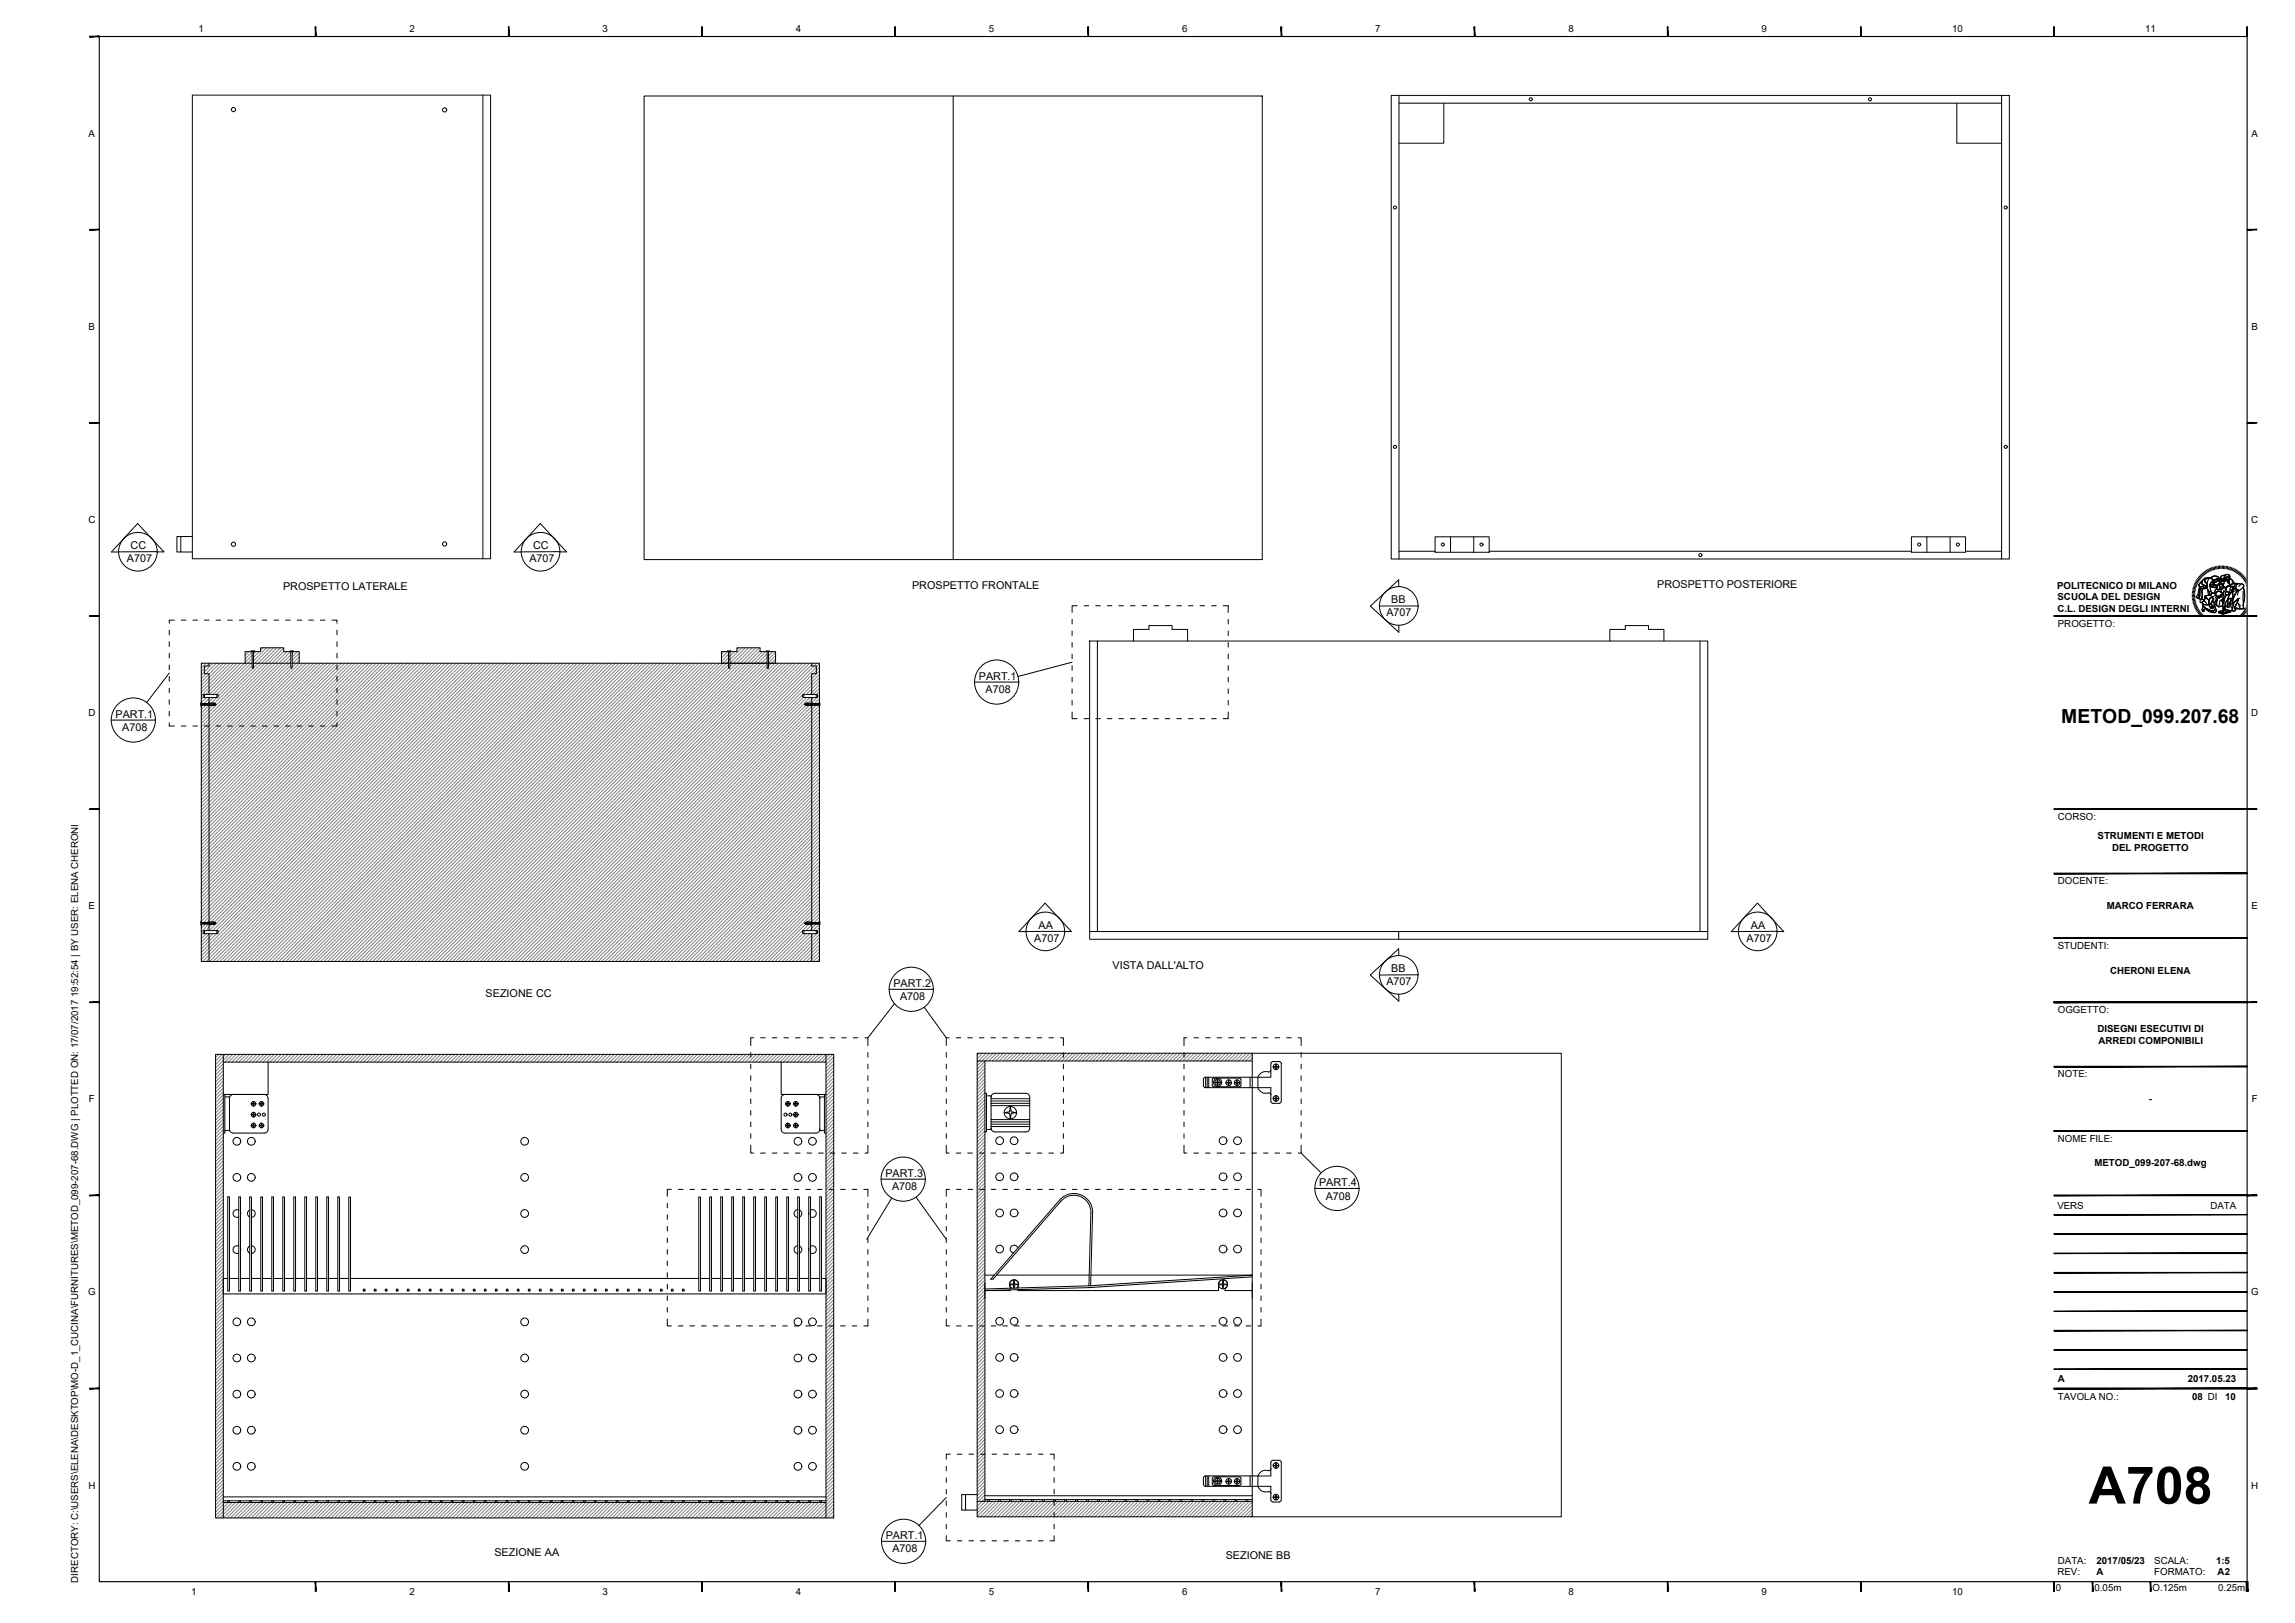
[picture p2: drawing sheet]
<svg xmlns="http://www.w3.org/2000/svg" width="594mm" height="420mm" viewBox="0 0 594 420" stroke-linecap="round" stroke-linejoin="round" font-family="sans-serif">
<defs><g id="words">
<text font-size="13.4" x="540.7" y="389.3">A708</text>
<text font-size="5" x="533.6" y="187.2">METOD_099.207.68</text>
<g font-size="2.8">
<text x="33.8" y="142.1">CC</text>
<text x="138" y="142.1">CC</text>
<text x="32.8" y="145.5">A707</text>
<text x="137" y="145.5">A707</text>
<text x="73.3" y="152.7">PROSPETTO LATERALE</text>
<text x="236.1" y="152.4">PROSPETTO FRONTALE</text>
<text x="429" y="152.2">PROSPETTO POSTERIORE</text>
<text x="358.9" y="159.5">A707</text>
<text x="360.1" y="156.2">BB</text>
<text x="253.4" y="176">PART.1</text>
<text x="255.1" y="179.4">A708</text>
<text x="29.9" y="185.8">PART.1</text>
<text x="31.6" y="189.3">A708</text>
<text x="267.7" y="243.8">A707</text>
<text x="268.8" y="240.4">AA</text>
<text x="452.1" y="243.7">A707</text>
<text x="453.2" y="240.4">AA</text>
<text x="288" y="250.7">VISTA DALL'ALTO</text>
<text x="360.1" y="251.7">BB</text>
<text x="231.3" y="255.5">PART.2</text>
<text x="358.9" y="255">A707</text>
<text x="125.7" y="258">SEZIONE CC</text>
<text x="233" y="259">A708</text>
<text x="229.2" y="304.6">PART.3</text>
<text x="230.9" y="308.1">A708</text>
<text x="341.5" y="307.1">PART.4</text>
<text x="343.2" y="310.5">A708</text>
<text x="229.3" y="398.4">PART.1</text>
<text x="231" y="401.9">A708</text>
<text x="128" y="402.8">SEZIONE AA</text>
<text x="317.3" y="403.6">SEZIONE BB</text>
</g>
<g font-size="2.5">
<text x="51.3" y="8.3">1</text>
<text x="106" y="8.3">2</text>
<text x="156" y="8.3">3</text>
<text x="206" y="8.3">4</text>
<text x="256" y="8.3">5</text>
<text x="306" y="8.3">6</text>
<text x="356" y="8.3">7</text>
<text x="406" y="8.3">8</text>
<text x="456" y="8.3">9</text>
<text x="505.3" y="8.3">10</text>
<text x="555.3" y="8.3">11</text>
<text x="23" y="35.4">A</text>
<text x="582.8" y="35.4">A</text>
<text x="23" y="85.4">B</text>
<text x="582.8" y="85.4">B</text>
<text x="22.9" y="135.4">C</text>
<text x="582.8" y="135.4">C</text>
<text x="532.5" y="152.4">POLITECNICO DI MILANO</text>
<text x="532.6" y="155.4">SCUOLA DEL DESIGN</text>
<text x="532.6" y="158.4">C.L. DESIGN DEGLI INTERNI</text>
<text x="532.7" y="162.2">PROGETTO:</text>
<text x="22.9" y="185.4">D</text>
<text x="582.8" y="185.4">D</text>
<text x="532.7" y="212.2">CORSO:</text>
<text x="543" y="217.2">STRUMENTI E METODI</text>
<text x="546.7" y="220.2">DEL PROGETTO</text>
<text x="532.7" y="228.9">DOCENTE:</text>
<text x="23" y="235.4">E</text>
<text x="545.4" y="235.4">MARCO FERRARA</text>
<text x="582.8" y="235.4">E</text>
<text x="532.7" y="245.6">STUDENTI:</text>
<text x="546.2" y="252">CHERONI ELENA</text>
<text x="532.7" y="262.2">OGGETTO:</text>
<text x="542.9" y="267.2">DISEGNI ESECUTIVI DI</text>
<text x="543.2" y="270.2">ARREDI COMPONIBILI</text>
<text x="532.7" y="278.9">NOTE:</text>
<text x="23" y="285.4">F</text>
<text x="556.2" y="285.4">-</text>
<text x="582.9" y="285.4">F</text>
<text x="532.7" y="295.6">NOME FILE:</text>
<text x="542.1" y="301.8">METOD_099-207-68.dwg</text>
<text x="532.6" y="312.9">VERS</text>
<text x="572.2" y="312.9">DATA</text>
<text x="22.8" y="335.4">G</text>
<text x="582.7" y="335.4">G</text>
<text x="532.7" y="357.9">A</text>
<text x="566.3" y="357.9">2017.05.23</text>
<text x="532.7" y="362.4">TAVOLA NO.:</text>
<text x="567.5" y="362.4">08 DI</text>
<text x="576" y="362.4">10</text>
<text x="22.9" y="385.4">H</text>
<text x="582.8" y="385.4">H</text>
<text x="532.6" y="407.8">REV:</text>
<text x="532.7" y="404.9">DATA:</text>
<text x="542.7" y="407.9">A</text>
<text x="542.7" y="404.8">2017/05/23</text>
<text x="557.6" y="404.9">SCALA:</text>
<text x="557.6" y="407.9">FORMATO:</text>
<text x="573.6" y="404.8">1:5</text>
<text x="574.1" y="407.9">A2</text>
<text x="20.2" y="409.7" transform="rotate(-90 20.2 409.7)">DIRECTORY: C:\USERS\ELENA\DESKTOP\MO-D_1_CUCINA\FURNITURES\METOD_099-207-68.DWG | PLOTTED ON: 17/07/2017 19:52:54 | BY USER: ELENA CHERONI</text>
<text x="49.5" y="412.8">1</text>
<text x="106" y="412.8">2</text>
<text x="156" y="412.8">3</text>
<text x="206" y="412.8">4</text>
<text x="256" y="412.8">5</text>
<text x="306" y="412.8">6</text>
<text x="356" y="412.8">7</text>
<text x="406" y="412.8">8</text>
<text x="456" y="412.8">9</text>
<text x="505.3" y="412.8">10</text>
<text x="532.2" y="412">0</text>
<text x="542.2" y="412">0.05m</text>
<text x="557.2" y="412">O.125m</text>
<text x="574.2" y="412">0.25m</text>
</g>
</g></defs>
<!-- layer: A-FURN -->
<g fill="none" stroke="#000" stroke-width=".26">
<path d="M49.8 24.6h77.2v120h-77.2zM125 24.6v120M166.7 24.9h160v120h-160zM246.7 24.9v120M360.1 24.7h160v120h-160zM362.1 24.7v120M362.1 26.7h156M373.7 26.7v10.4h-11.6M506.5 26.7v10.4h11.6M518.1 24.7v120M362.1 142.7h9.4M385.5 142.7h109.3"/>
<path d="M508.8 142.7h9.3M54.1 171.7v.7h-1.2v2h1.2v5.4M65.3 171.7h-13.2v77.2h160v-77.2h-13.2M65.6 171.7h9.7M75.6 171.7h113M188.9 171.7h9.7M210.1 171.7v.7h1.2v2h-1.2v5.4M282.1 166h160v77.2h-160zM284.1 166v75.2M440.1 166v75.2M54.1 180.6v60.3M210.1 180.6v60.3"/>
<path d="M54.1 241.7v7.2M210.1 241.7v7.2M282.1 241.2h160M362.1 241.2v2M55.8 273h160v120h-160zM57.8 273v120M57.8 275h156M69.4 275v8.3h-11.6M202.2 275v8.3h11.6M213.8 273v120M252.9 274.7h71.3M254.9 274.7v114"/>
<path d="M315.1 279.5v.6M315.2 279.5l.1 .6M318 279.6v.6M318.1 279.6l.1 .6M320.2 279.6l-.1 .6M320.2 279.6l.1 .6M324.2 272.7v120h-71.3v-120h151.3v120h-80M330.2 276.3v.6M330.2 275.5v.6M330.3 275.5l.1 .6M330.4 276.3l-.1 .6M315.1 280.3v.6"/>
<path d="M315.3 280.3l-.1 .6M318 280.4v.6M318.2 280.4l-.1 .6M320.1 280.4l.1 .6M320.3 280.4l-.1 .6M330.2 284.5v.6M330.2 283.7v.6M330.3 283.7l.1 .6M330.4 284.5l-.1 .6M59 331h-1.2v4h156v-4h-1.1M59.4 331h2.4M62.3 331h2.4"/>
<path d="M65.1 331h2.4M68 331h2.4M70.8 331h2.4M73.6 331h2.4M76.5 331h2.4M79.4 331h2.3M82.2 331h2.4M85 331h2.4M87.9 331h2.4M90.7 331h90.2M181.3 331h2.4M184.2 331h2.4"/>
<path d="M187 331h2.4M189.9 331h2.4M192.7 331h2.4M195.6 331h2.4M198.4 331h2.4M201.3 331h2.4M204.1 331h2.4M207 331h2.4M209.8 331h2.4M254.9 330.1h2.5M258 330.1h23.9M261.5 333.9v.2h-6.6"/>
<path d="M263.5 333.4v-.3a1.17 1.17 0 0 0-1-1.8 1.17 1.17 0 0 0-1 1.8v.4M263.5 333.9v.2h51.9a2.74 2.74 0 0 1 .3-2.4 1.17 1.17 0 0 1 1.8 .1 1.17 1.17 0 0 1-.4 1.7v.6h7M282.4 330.1h41.7M324.2 332.1v4M330.2 379.5v.6M330.2 378.7v.6M330.3 378.7l.1 .6M330.4 379.5l-.1 .6M57.8 389h156M252.9 388.7h71.3M315.1 383.5v.6M315.1 382.7v.7"/>
<path d="M315.2 382.7l.1 .7M315.3 383.5l-.1 .6M318 383.6v.6M318 382.8v.6M318.1 382.8l.1 .6M318.2 383.6l-.1 .6M320.1 383.6l.1 .6M320.2 382.8l-.1 .6M320.2 382.8l.1 .6M320.3 383.6l-.1 .6M330.2 387.7v.6M330.2 386.9v.6"/>
<path d="M330.3 386.9l.1 .6M330.4 387.7l-.1 .6"/>
</g>
<!-- layer: COSTR -->
<g fill="none" stroke="#000" stroke-width=".26">
<path d="M46.8 138.9h-1v4h1M49.8 138.9h-3v4h3M371.5 139h14v4h-14zM375.5 139v4M381.5 139v4M494.8 139h14v4h-14zM498.8 139v4M504.8 139v4M52.9 179.8h3.2v.8h-3.2zM52.9 179.8l-.3 .1v.6l.3 .1M56.1 179.8l.4 .1v.6l-.4 .1M63.5 171.7v-3h4v-1h6v1h4v3"/>
<path d="M65.1 168.7v-.2h.8v.2M65.3 168.7v4.1l.2 .3 .1-.3v-4.1M75.1 168.7v-.2h.8v.2M75.3 168.7v4.1l.2 .3 .1-.3v-4.1M188.4 168.7v-.2h.8v.2M188.6 171.7h-1.8v-3h4v-1h6v1h4v3h-1.9M188.6 168.7v4.1l.2 .3 .1-.3v-4.1M188.9 171.7h9.7M198.4 168.7v-.2h.8v.2M198.6 168.7v4.1l.2 .3 .1-.3v-4.1M208.1 179.8h3.2v.8h-3.2zM208.1 179.8l-.3 .1v.6l.3 .1"/>
<path d="M211.3 179.8l.3 .1v.6l-.3 .1M293.4 166v-3.1h4v-1h6v1h4v3.1M416.7 166v-3.1h4v-1h6v1h4v3.1M52.1 182.1h2M52.1 182.5h2M52.1 181.8v1.1zM52.2 182.1l-.1 .3M52.4 182.1l-.2 .4M52.5 182.1l-.1 .4M52.6 182.1l-.1 .4M52.8 182.1l-.2 .4M52.9 182.1l-.1 .4"/>
<path d="M53.1 182.1l-.2 .4M53.2 182.1l-.1 .4M53.3 182.1l-.1 .4M53.5 182.1l-.2 .4M53.6 182.1l-.1 .4M53.8 182.1l-.2 .4M53.9 182.1l-.2 .4M54 182.1l-.1 .4M54.1 182h1.3v.7h-1.3zM54.1 182.3l-.1 .2M54.2 182v.7M54.4 182.2l.8 .1-.8 .1z"/>
<path d="M55.3 182v.7M55.4 182.1l.6 .2-.3 .2M55.4 182.1v.2M55.6 182.1l-.2 .4h.3M55.7 182.1l-.1 .4M55.8 182.2l-.1 .3M208.4 182.2l.1 .3M208.5 182.1l.2 .4M208.5 182.5h.4M208.6 182.1l.2 .4M208.8 182.1l.1 .2M208.9 182.1l-.7 .2 .3 .2"/>
<path d="M208.9 182h1.2v.7h-1.2zM209 182v.7M209.2 182.2l.7 .1-.7 .1M209.2 182.2v.2M210 182v.7M210.1 182.1h2M210.1 182.5h2M210.1 182.3l.1 .2M210.2 182.1l.1 .4M210.3 182.1l.2 .4M210.5 182.1l.1 .4M210.6 182.1l.2 .4"/>
<path d="M210.7 182.1l.2 .4M210.9 182.1l.1 .4M211 182.1l.2 .4M211.2 182.1l.1 .4M211.3 182.1l.2 .4M211.4 182.1l.2 .4M211.6 182.1l.1 .4M211.7 182.1l.2 .4M211.9 182.1l.1 .4M212 182.1l.1 .3M212.1 181.8v1.1zM52.1 238.8h2"/>
<path d="M52.1 239.2h2M52.1 238.5v1zM52.2 238.8l-.1 .2M52.4 238.8l-.2 .4M52.5 238.8l-.1 .4M52.6 238.8l-.1 .4M52.8 238.8l-.2 .4M52.9 238.8l-.1 .4M53.1 238.8l-.2 .4M53.2 238.8l-.1 .4M53.3 238.8l-.1 .4M53.5 238.8l-.2 .4"/>
<path d="M53.6 238.8l-.1 .4M53.8 238.8l-.2 .4M53.9 238.8l-.2 .4M54 238.8l-.1 .4M54.1 238.6h1.3v.8h-1.3zM54.1 239l-.1 .2M54.2 238.7v.6M54.4 238.9l.8 .1-.8 .1zM55.3 238.7v.6M55.4 238.8h.3M55.4 238.8v.2M55.6 238.8l-.2 .4h.3"/>
<path d="M55.7 238.8l.3 .2-.3 .2M55.7 238.8l-.1 .4M55.8 238.9l-.1 .3M208.4 238.9l.1 .3M208.5 238.8l.2 .4M208.5 238.8l-.3 .2 .3 .2M208.5 238.8h.4M208.5 239.2h.4M208.6 238.8l.2 .4M208.8 238.8l.1 .2M208.9 238.6h1.2v.8h-1.2zM209 238.7v.6"/>
<path d="M209.2 238.9l.7 .1-.7 .1M209.2 238.9v.2M210 238.7v.6M210.1 238.8h2M210.1 239.2h2M210.1 239l.1 .2M210.2 238.8l.1 .4M210.3 238.8l.2 .4M210.5 238.8l.1 .4M210.6 238.8l.2 .4M210.7 238.8l.2 .4M210.9 238.8l.1 .4"/>
<path d="M211 238.8l.2 .4M211.2 238.8l.1 .4M211.3 238.8l.2 .4M211.4 238.8l.2 .4M211.6 238.8l.1 .4M211.7 238.8l.2 .4M211.9 238.8l.1 .4M212 238.8l.1 .2M212.1 238.5v1zM52.9 240.9h3.2v.8h-3.2zM52.9 240.9l-.3 .1v.6l.3 .1M56.1 240.9l.4 .1v.6l-.4 .1"/>
<path d="M208.1 240.9h3.2v.8h-3.2zM208.1 240.9l-.3 .1v.6l.3 .1M211.3 240.9l.3 .1v.6l-.3 .1M311.5 279.4v1.6l.1 .3 .5 .3M311.5 279.4l.1-.3 .5-.2v2.7M312.5 278.9v2.7M312.9 278.9v2.7M313.9 279.3l.3-.2h6.6l.4 .4v1.4l-.4 .4h-6.6l-.4-.4zM323.6 278.9v2.7M329 277l-.1 .3a1.15 1.15 0 0 1-1.4 .1l-.8 .2-.9 .9-.2 .4v2.7a2.16 2.16 0 0 0 2.8 1.3l.3 .1 .3 .5M329.6 276.2l.6 .1M330.2 276.1l-.6 .1"/>
<path d="M330.4 276.1l.6 .1M331 276.2l-.6 .1M331.1 274.8l.5 .3 .1 .3v9.7l-.1 .3-.5 .2M331.1 274.8h-1.5l-.5 .3-.1 3.8h-17M57.8 283.3h.4v10h-.4M58.2 284h1.2v8.7h-1.2M59.4 284.3a1 1 0 0 1 1-1h8a1 1 0 0 1 1 1v8a1 1 0 0 1-1 1h-8a1 1 0 0 1-1-1M65 285.8h.5l.1 .6M65 288.6l.5 .1 .1 .5M65 291.4l.5 .1 .1 .5M65.6 285.2l-.1 .5h-.5M65.6 288l-.1 .5h-.5"/>
<path d="M65.6 290.8l-.1 .5h-.5M65.7 285.2v.5h.5M65.7 288v.5h.5M65.7 290.8v.5h.5M66.2 285.8h-.5v.6M66.2 288.6l-.5 .1v.5M66.2 291.4l-.5 .1v.5M67.1 285.8h.5v.6M67.1 291.4l.5 .1v.5M67.6 285.2v.5h-.5M67.6 290.8v.5h-.5M67.7 285.2l.1 .5h.5"/>
<path d="M67.7 290.8l.1 .5h.5M68.3 285.8h-.5l-.1 .6M68.3 291.4l-.5 .1-.1 .5M203.3 285.8h.5l.1 .6M203.3 291.4l.5 .1 .1 .5M203.9 285.2l-.1 .5h-.5M203.9 290.8l-.1 .5h-.5M204 285.2v.5h.5M204 290.8v.5h.5M204.5 285.8h-.5v.6M204.5 291.4l-.5 .1v.5M205.4 285.8h.5"/>
<path d="M205.4 288.6l.5 .1M205.4 291.4l.5 .1M205.9 285.8v.6M205.9 288.6v.6M205.9 291.5v.5M205.9 285.2v.5h-.5M205.9 288v.5h-.5M205.9 290.8v.5h-.5M206 285.2l.1 .5h.5M206 288l.1 .5h.5M206 290.8l.1 .5h.5M206.6 285.8h-.5l-.1 .6"/>
<path d="M206.6 288.6l-.5 .1-.1 .5M206.6 291.4l-.5 .1-.1 .5M212.2 284.3a1 1 0 0 0-1-1h-8a1 1 0 0 0-1 1v8a1 1 0 0 0 1 1h8a1 1 0 0 0 1-1M213.4 284h-1.2v8.7h1.2M213.8 283.3h-.4v10h.4M254.9 283h.5v10h-.5M255.4 283.7h1.1v8.7h-1.1M256.5 284a1 1 0 0 1 1-1h8a1 1 0 0 1 1 1v8a1 1 0 0 1-1 1h-8a1 1 0 0 1-1-1M256.5 285.6h10M256.5 286.2h10M256.5 285h10M256.5 284.4h10"/>
<path d="M256.5 289.8h10M256.5 290.4h10M256.5 291h10M256.5 291.6h10M261.5 286.4l.3 1.4 1.4 .2-1.4 .2-.3 1.4-.2-1.4-1.4-.2 1.4-.2zM312.1 281.6h16.9l.1 3.8 .5 .2h1.5M314.4 280.3h.7M315.1 280.1l-.7 .1M315.3 280.1l.6 .1M315.9 280.3h-.6M317.3 280.3l.7 .1M318 280.2l-.7 .1"/>
<path d="M318.2 280.2l.6 .1M318.8 280.3l-.6 .1M319.5 280.3l.6 .1M320.1 280.2l-.6 .1M320.3 280.2l.6 .1M320.9 280.3l-.6 .1M329.6 284.4l.6 .1M330.2 284.3h-.6M330.4 284.3h.6M331 284.4l-.6 .1M59 309.9h.4v24.3h-.4zM61.8 309.9h.5v24.3h-.5z"/>
<path d="M61.8 313.3a1 1 0 0 0-1.5 .9 1 1 0 0 0 1.5 .8M62.3 313.8v.7M64.7 309.9h.4v24.3h-.4zM64.7 313.2a1 1 0 0 0-.6 1 1 1 0 0 0 .6 .9M65.1 313.2a1 1 0 0 1 1 1 1 1 0 0 1-1 1M67.5 309.9h.5v24.3h-.5zM70.4 309.9h.4v24.3h-.4zM73.2 309.9h.4v24.3h-.4zM76 309.9h.5v24.3h-.5zM78.9 309.9h.5v24.3h-.5zM81.7 309.9h.5v24.3h-.5zM84.6 309.9h.4v24.3h-.4z"/>
<path d="M87.4 309.9h.5v24.3h-.5zM90.3 309.9h.4v24.3h-.4zM180.9 309.9h.4v24.3h-.4zM183.7 309.9h.5v24.3h-.5zM186.6 309.9h.4v24.3h-.4zM189.4 309.9h.5v24.3h-.5zM192.3 309.9h.4v24.3h-.4zM195.1 309.9h.5v24.3h-.5zM198 309.9h.4v24.3h-.4zM200.8 309.9h.5v24.3h-.5zM203.7 309.9h.4v24.3h-.4zM206.5 309.9h.5v24.3h-.5z"/>
<path d="M206.5 313.2a1 1 0 0 0-.9 1 1 1 0 0 0 .9 1M207 313.2a1 1 0 0 1 .6 1 1 1 0 0 1-.6 .9M209.4 309.9h.4v24.3h-.4zM209.4 313.8v.7M209.8 313.3a1 1 0 0 1 1.5 .9 1 1 0 0 1-1.5 .8M212.2 309.9h.5v24.3h-.5zM282.4 314l-.5 18.9M282.4 314a4.4 4.4 0 0 0-2.8-4.3 4.4 4.4 0 0 0-5 1.2l-17.5 20.3h-.6l17.8-20.6a4.9 4.9 0 0 1 5.5-1.3 4.9 4.9 0 0 1 3 4.7M282.8 314l-.5 18.8M61.8 322.6a1 1 0 0 0-1.5 .9 1 1 0 0 0 1.5 .9M62.3 323.2v.6M64.7 322.6a1 1 0 0 0-.6 .9 1 1 0 0 0 .6 .9"/>
<path d="M65.1 322.5a1 1 0 0 1 1 1 1 1 0 0 1-1 1M94 333.7h.5v.5h-.5zM96.9 333.7h.4v.5h-.4zM99.7 333.7h.5v.5h-.5zM102.6 333.7h.4v.5h-.4zM105.4 333.7h.5v.5h-.5zM108.3 333.7h.4v.5h-.4zM111.1 333.7h.5v.5h-.5zM114 333.7h.4v.5h-.4zM116.8 333.7h.5v.5h-.5zM119.7 333.7h.4v.5h-.4zM122.5 333.7h.5v.5h-.5z"/>
<path d="M125.4 333.7h.4v.5h-.4zM128.2 333.7h.5v.5h-.5zM131.1 333.7h.4v.5h-.4zM133.9 333.7h.5v.5h-.5zM136.8 333.7h.4v.5h-.4zM139.6 333.7h.5v.5h-.5zM142.5 333.7h.4v.5h-.4zM145.3 333.7h.5v.5h-.5zM148.2 333.7h.4v.5h-.4zM151 333.7h.5v.5h-.5zM153.9 333.7h.4v.5h-.4zM156.7 333.7h.5v.5h-.5z"/>
<path d="M159.6 333.7h.4v.5h-.4zM162.4 333.7h.5v.5h-.5zM165.3 333.7h.4v.5h-.4zM168.1 333.7h.5v.5h-.5zM171 333.7h.4v.5h-.4zM173.8 333.7h.5v.5h-.5zM176.7 333.7h.4v.5h-.4zM206.5 322.5a1 1 0 0 0-.9 1 1 1 0 0 0 .9 1M207 322.6a1 1 0 0 1 .6 .9 1 1 0 0 1-.6 .9M209.4 323.2v.6M209.8 322.6a1 1 0 0 1 1.5 .9 1 1 0 0 1-1.5 .9M261.4 332.6h.9l.1 .9"/>
<path d="M262.4 331.4l-.1 1-.9 .1M262.5 331.4l.1 1 1 .1M263.2 333.4a1.17 1.17 0 0 0 .2-1.7 1.17 1.17 0 0 0-1.8 0 1.17 1.17 0 0 0 .3 1.8M263.5 323.1a1 1 0 0 0-1.7-.4 1 1 0 0 0 .6 1.6M263.6 332.6h-1l-.1 .9M282.3 332.8l-27.4 .9M315.5 332.6h.9l.1 1M316.5 331.4l-.1 1-.9 .1M316.6 331.4l.1 1 1 .1M317.7 332.6h-1l-.1 1M324.1 330.1l-41.8 2.7M324.2 330.5l-42.3 2.8-27 .8"/>
<path d="M329.6 379.4l.6 .1M330.2 379.3l-.6 .1M330.4 379.3l.6 .1M331 379.4l-.6 .1M331.1 378l.5 .3 .1 .3v9.7l-.1 .3-.5 .2M331.1 378h-1.5l-.5 .3-.1 3.8h-16.9M57.8 387.5h156M249.9 390.9h-1v-4h1v4h3M249.9 386.9h3M254.9 387.2h69.3M311.5 384.2l.1 .3 .5 .3M312.1 384.8h16.9l.1 3.8 .5 .2h1.5"/>
<path d="M312.1 382.1v2.7M312.1 382.1l-.5 .2-.1 .3v1.7M312.5 382.1v2.7M312.9 382.1v2.7M314 382.4l6.8-.1 .4 .4v1.5l-.4 .3h-6.6l-.4-.3v-1.5zM314.4 383.5h.7M315.1 383.4h-.7M315.3 383.4h.6M315.9 383.5h-.6M317.3 383.5l.7 .1M318 383.4l-.7 .1M318.2 383.4l.6 .1"/>
<path d="M318.8 383.5l-.6 .1M319.5 383.5l.6 .1M320.1 383.4l-.6 .1M320.3 383.4l.6 .1M320.9 383.5l-.6 .1M323.6 382.1v2.7M329 380.2l-.1 .3a1.15 1.15 0 0 1-1.4 .1l-.8 .2-.9 .9-.2 .4v2.7a2.16 2.16 0 0 0 2.8 1.3l.3 .1 .3 .5M329.6 387.6l.6 .1M330.2 387.5l-.6 .1M330.4 387.5l.6 .1M331 387.6l-.6 .1"/>
<circle cx="60.4" cy="28.4" r=".55"/>
<circle cx="115.1" cy="28.4" r=".55"/>
<circle cx="396.2" cy="25.7" r=".4"/>
<circle cx="484.1" cy="25.7" r=".4"/>
<circle cx="361.1" cy="53.7" r=".4"/>
<circle cx="519.2" cy="53.7" r=".4"/>
<circle cx="361.1" cy="115.7" r=".4"/>
<circle cx="519.2" cy="115.7" r=".4"/>
<circle cx="60.4" cy="140.9" r=".55"/>
<circle cx="115.1" cy="140.8" r=".55"/>
<circle cx="373.5" cy="141" r=".4"/>
<circle cx="383.5" cy="141" r=".4"/>
<circle cx="440.1" cy="143.7" r=".4"/>
<circle cx="496.8" cy="141" r=".4"/>
<circle cx="506.8" cy="141" r=".4"/>
<circle cx="330.3" cy="276.2" r=".73"/>
<circle cx="61.3" cy="295.5" r="1"/>
<circle cx="65.1" cy="295.5" r="1"/>
<circle cx="65.6" cy="285.7" r=".6"/>
<circle cx="65.6" cy="288.6" r=".6"/>
<circle cx="65.6" cy="291.4" r=".6"/>
<circle cx="67" cy="288.6" r=".4"/>
<circle cx="67.7" cy="285.7" r=".6"/>
<circle cx="67.7" cy="291.4" r=".6"/>
<circle cx="68.3" cy="288.6" r=".4"/>
<circle cx="135.8" cy="295.5" r="1"/>
<circle cx="203.3" cy="288.6" r=".4"/>
<circle cx="203.9" cy="285.7" r=".6"/>
<circle cx="203.9" cy="291.4" r=".6"/>
<circle cx="204.6" cy="288.6" r=".4"/>
<circle cx="206" cy="285.7" r=".6"/>
<circle cx="206" cy="288.6" r=".6"/>
<circle cx="206" cy="291.4" r=".6"/>
<circle cx="206.6" cy="295.5" r="1"/>
<circle cx="210.3" cy="295.5" r="1"/>
<circle cx="258.8" cy="295.3" r="1"/>
<circle cx="261.5" cy="288" r="1.6"/>
<circle cx="262.5" cy="295.3" r="1"/>
<circle cx="315.2" cy="280.2" r=".73"/>
<circle cx="315.2" cy="280.2" r="1.06"/>
<circle cx="316.6" cy="295.3" r="1"/>
<circle cx="318.1" cy="280.3" r=".73"/>
<circle cx="320.2" cy="280.3" r=".73"/>
<circle cx="320.3" cy="295.3" r="1"/>
<circle cx="330.3" cy="284.4" r=".73"/>
<circle cx="61.3" cy="304.8" r="1"/>
<circle cx="65.1" cy="304.8" r="1"/>
<circle cx="135.8" cy="314.2" r="1"/>
<circle cx="135.8" cy="304.8" r="1"/>
<circle cx="206.6" cy="304.8" r="1"/>
<circle cx="210.3" cy="304.8" r="1"/>
<circle cx="258.8" cy="314" r="1"/>
<circle cx="258.8" cy="304.6" r="1"/>
<circle cx="262.5" cy="314" r="1"/>
<circle cx="262.5" cy="304.6" r="1"/>
<circle cx="316.6" cy="314" r="1"/>
<circle cx="316.6" cy="304.6" r="1"/>
<circle cx="320.3" cy="314" r="1"/>
<circle cx="320.3" cy="304.6" r="1"/>
<circle cx="135.8" cy="323.5" r="1"/>
<circle cx="258.8" cy="323.4" r="1"/>
<circle cx="316.6" cy="332.5" r="1.17"/>
<circle cx="316.6" cy="323.4" r="1"/>
<circle cx="320.3" cy="323.4" r="1"/>
<circle cx="61.3" cy="342.2" r="1"/>
<circle cx="61.3" cy="351.6" r="1"/>
<circle cx="65.1" cy="351.6" r="1"/>
<circle cx="65.1" cy="342.2" r="1"/>
<circle cx="135.8" cy="342.2" r="1"/>
<circle cx="135.8" cy="351.6" r="1"/>
<circle cx="206.6" cy="342.2" r="1"/>
<circle cx="206.6" cy="351.6" r="1"/>
<circle cx="210.3" cy="351.6" r="1"/>
<circle cx="210.3" cy="342.2" r="1"/>
<circle cx="258.8" cy="351.4" r="1"/>
<circle cx="258.8" cy="342.1" r="1"/>
<circle cx="262.5" cy="342.1" r="1"/>
<circle cx="262.5" cy="351.4" r="1"/>
<circle cx="316.6" cy="342.1" r="1"/>
<circle cx="316.6" cy="351.4" r="1"/>
<circle cx="320.3" cy="351.4" r="1"/>
<circle cx="320.3" cy="342.1" r="1"/>
<circle cx="61.3" cy="360.9" r="1"/>
<circle cx="61.3" cy="370.3" r="1"/>
<circle cx="61.3" cy="379.6" r="1"/>
<circle cx="65.1" cy="360.9" r="1"/>
<circle cx="65.1" cy="370.3" r="1"/>
<circle cx="65.1" cy="379.6" r="1"/>
<circle cx="135.8" cy="370.3" r="1"/>
<circle cx="135.8" cy="360.9" r="1"/>
<circle cx="135.8" cy="379.6" r="1"/>
<circle cx="206.6" cy="360.9" r="1"/>
<circle cx="206.6" cy="379.6" r="1"/>
<circle cx="206.6" cy="370.3" r="1"/>
<circle cx="210.3" cy="379.6" r="1"/>
<circle cx="210.3" cy="360.9" r="1"/>
<circle cx="210.3" cy="370.3" r="1"/>
<circle cx="258.8" cy="360.8" r="1"/>
<circle cx="258.8" cy="370.1" r="1"/>
<circle cx="262.5" cy="360.8" r="1"/>
<circle cx="262.5" cy="370.1" r="1"/>
<circle cx="316.6" cy="360.8" r="1"/>
<circle cx="316.6" cy="370.1" r="1"/>
<circle cx="320.3" cy="370.1" r="1"/>
<circle cx="320.3" cy="360.8" r="1"/>
<circle cx="330.3" cy="379.4" r=".73"/>
<circle cx="315.2" cy="383.4" r=".73"/>
<circle cx="315.2" cy="383.4" r="1.06"/>
<circle cx="318.1" cy="383.5" r=".73"/>
<circle cx="320.2" cy="383.5" r=".73"/>
<circle cx="330.3" cy="387.6" r=".73"/>
</g>
<!-- layer: A-SECT-MCUT -->
<g fill="none" stroke="#808080" stroke-width=".26">
<path d="M52.4 171.7l-.3 .3M53.3 171.7l-1.2 1.2M54.2 171.7l-2.1 2.1M55.1 171.7l-3 3M56 171.7l-3.9 3.9M56.9 171.7l-4.8 4.8M57.8 171.7l-5.7 5.7M58.7 171.7l-6.6 6.6M59.6 171.7l-7.5 7.5M60.5 171.7l-8.4 8.4M61.4 171.7l-8.1 8.1M62.3 171.7l-8.1 8.1"/>
<path d="M63.2 171.7l-8.1 8.1M63.5 168.7v.1M64.4 168.7l-.9 1M65.3 170.5l-9.3 9.3M65.3 171.4l-8.8 8.8M65.3 168.7l-1.8 1.9M65.3 169.6l-1.8 1.9M65.3 172.3l-9.8 9.8M65.5 173.1l-13.4 13.3M66.2 168.7l-.6 .6M67.1 168.7l-1.5 1.5M68.1 167.7l-.6 .7"/>
<path d="M69 167.7l-3.4 3.4M69.9 167.7l-4.3 4.3M70.8 167.7l-5.3 5.3M71.7 167.7l-19.6 19.6M72.6 167.7l-20.5 20.5M73.5 167.7l-21.4 21.4M73.5 168.6l-21.4 21.4M74.3 168.7l-22.2 22.2M75.2 168.7l-23.1 23.1M75.3 169.5l-23.2 23.2M75.3 170.4l-23.2 23.2M75.3 171.3l-23.2 23.2"/>
<path d="M75.3 172.2l-23.2 23.2M75.4 173l-23.3 23.3M76.1 168.7l-.5 .5M77 168.7l-1.4 1.3M77.5 169.1l-1.9 1.8M77.5 170l-1.9 1.8M77.5 170.9l-1.9 1.8M77.6 171.7l-25.5 25.5M78.5 171.7l-26.4 26.4M79.4 171.7l-27.3 27.3M80.3 171.7l-28.2 28.2M81.2 171.7l-29.1 29.1"/>
<path d="M82.1 171.7l-30 30M83 171.7l-30.9 30.9M83.9 171.7l-31.8 31.8M84.8 171.7l-32.7 32.7M85.7 171.7l-33.6 33.6M86.6 171.7l-34.5 34.5M87.5 171.7l-35.4 35.4M88.4 171.7l-36.3 36.3M89.3 171.7l-37.2 37.2M90.2 171.7l-38.1 38.1M91.1 171.7l-39 39M92 171.7l-39.9 39.8"/>
<path d="M92.9 171.7l-40.8 40.7M93.8 171.7l-41.7 41.6M94.6 171.7l-42.5 42.5M95.5 171.7l-43.4 43.4M96.4 171.7l-44.3 44.3M97.3 171.7l-45.2 45.2M98.2 171.7l-46.1 46.1M99.1 171.7l-47 47M100 171.7l-47.9 47.9M100.9 171.7l-48.8 48.8M101.8 171.7l-49.7 49.7M102.7 171.7l-50.6 50.6"/>
<path d="M103.6 171.7l-51.5 51.5M104.5 171.7l-52.4 52.4M105.4 171.7l-53.3 53.3M106.3 171.7l-54.2 54.2M107.2 171.7l-55.1 55.1M108.1 171.7l-56 56M109 171.7l-56.9 56.9M109.9 171.7l-57.8 57.8M110.8 171.7l-58.7 58.7M111.7 171.7l-59.6 59.6M112.6 171.7l-60.5 60.5M113.5 171.7l-61.4 61.4"/>
<path d="M114.4 171.7l-62.3 62.3M115.3 171.7l-63.2 63.2M116.2 171.7l-64.1 64.1M117.1 171.7l-65 65M118 171.7l-65.9 65.9M118.9 171.7l-66.8 66.8M119.8 171.7l-67.1 67.1M120.7 171.7l-67.1 67.1M121.6 171.7l-67 67M122.5 171.7l-67.1 67.1M123.4 171.7l-69.2 69.2M124.3 171.7l-69.2 69.2"/>
<path d="M125.2 171.7l-69.2 69.2M126.1 171.7l-69.6 69.6M127 171.7l-74.9 74.9M127.9 171.7l-75.8 75.8M128.8 171.7l-76.7 76.7M129.7 171.7l-77.2 77.2M130.6 171.7l-77.2 77.2M131.5 171.7l-77.2 77.2M132.4 171.7l-77.2 77.2M133.3 171.7l-77.2 77.2M134.2 171.7l-77.2 77.2M135.1 171.7l-77.2 77.2"/>
<path d="M136 171.7l-77.2 77.2M136.9 171.7l-77.2 77.2M137.8 171.7l-77.2 77.2M138.6 171.7l-77.1 77.2M139.5 171.7l-77.1 77.2M140.4 171.7l-77.2 77.2M141.3 171.7l-77.2 77.2M142.2 171.7l-77.2 77.2M143.1 171.7l-77.2 77.2M144 171.7l-77.2 77.2M144.9 171.7l-77.2 77.2M145.8 171.7l-77.2 77.2"/>
<path d="M146.7 171.7l-77.2 77.2M147.6 171.7l-77.2 77.2M148.5 171.7l-77.2 77.2M149.4 171.7l-77.2 77.2M150.3 171.7l-77.2 77.2M151.2 171.7l-77.2 77.2M152.1 171.7l-77.2 77.2M153 171.7l-77.2 77.2M153.9 171.7l-77.2 77.2M154.8 171.7l-77.2 77.2M155.7 171.7l-77.2 77.2M156.6 171.7l-77.2 77.2"/>
<path d="M157.5 171.7l-77.2 77.2M158.4 171.7l-77.2 77.2M159.3 171.7l-77.2 77.2M160.2 171.7l-77.2 77.2M161.1 171.7l-77.2 77.2M162 171.7l-77.2 77.2M162.9 171.7l-77.2 77.2M163.8 171.7l-77.2 77.2M164.7 171.7l-77.2 77.2M165.6 171.7l-77.2 77.2M166.5 171.7l-77.2 77.2M167.4 171.7l-77.2 77.2"/>
<path d="M168.3 171.7l-77.2 77.2M169.2 171.7l-77.2 77.2M170.1 171.7l-77.2 77.2M171 171.7l-77.2 77.2M171.9 171.7l-77.2 77.2M172.8 171.7l-77.2 77.2M173.7 171.7l-77.2 77.2M174.6 171.7l-77.2 77.2M175.5 171.7l-77.2 77.2M176.4 171.7l-77.2 77.2M177.3 171.7l-77.2 77.2M178.2 171.7l-77.2 77.2"/>
<path d="M179.1 171.7l-77.2 77.2M180 171.7l-77.2 77.2M180.9 171.7l-77.2 77.2M181.8 171.7l-77.2 77.2M182.7 171.7l-77.2 77.2M183.6 171.7l-77.3 77.2M184.5 171.7l-77.3 77.2M185.4 171.7l-77.3 77.2M186.3 171.7l-77.3 77.2M187.5 168.7l-.7 .7M188.3 168.7l-1.5 1.6M188.6 169.4l-1.8 1.8"/>
<path d="M188.6 170.3l-78.7 78.6M188.6 171.2l-77.8 77.7M188.6 172.1l-76.9 76.8M188.6 172.9l-76 76M189.2 168.7l-.3 .3M190.1 168.7l-1.2 1.2M191.2 167.7l-.4 .4M192.1 167.7l-3.2 3.1M192.9 167.7l-4 4M193.8 167.7l-4.9 4.9M194.7 167.7l-81.2 81.2M195.6 167.7l-81.2 81.2"/>
<path d="M196.5 167.7l-81.2 81.2M196.8 168.4l-80.6 80.5M197.3 168.7l-80.2 80.2M198.2 168.7l-80.2 80.2M198.6 169.2l-79.7 79.7M198.6 170.1l-78.8 78.8M198.6 171l-77.9 77.9M198.6 171.9l-77 77M198.6 172.8l-76.1 76.1M199.1 168.7l-.2 .2M200 168.7l-1.1 1.1M200.8 170.7l-1.9 1.8"/>
<path d="M200.8 171.6l-77.4 77.3M200.8 168.9l-1.9 1.8M200.8 169.8l-1.9 1.8M201.5 171.7l-77.2 77.2M202.4 171.7l-77.2 77.2M203.3 171.7l-77.2 77.2M204.2 171.7l-77.2 77.2M205.1 171.7l-77.2 77.2M206 171.7l-77.2 77.2M206.9 171.7l-77.2 77.2M207.8 171.7l-77.2 77.2M208.7 171.7l-77.2 77.2"/>
<path d="M209.6 171.7l-77.2 77.2M210.5 171.7l-77.2 77.2M211.4 171.7l-77.2 77.2M212.1 171.9l-77 77M212.1 172.8l-76.1 76.1M212.1 173.7l-75.2 75.2M212.1 174.6l-74.3 74.3M212.1 175.5l-73.4 73.4M212.1 176.4l-3.4 3.4M212.1 177.3l-2.5 2.5M212.1 180l-2 2M212.1 178.2l-1.6 1.6"/>
<path d="M212.1 179.1l-.7 .7M52.4 182.5l-.3 .3M52.6 180.5l-.5 .5M53.3 182.5l-1.2 1.2M53.4 180.6l-1.3 1.3M54.1 182.6l-2 2M54.3 180.6l-1.5 1.5M55 182.6l-2.9 2.9M55.2 180.6l-1.5 1.5M56.1 180.6l-1.4 1.4M207.9 180.5l-68.3 68.4M208.6 182.5l-66.3 66.4"/>
<path d="M208.8 180.6l-68.3 68.3M209.4 182.6l-66.2 66.3M209.7 180.6l-68.3 68.3M210.4 182.5l-66.3 66.4M210.6 180.6l-1.4 1.4M211.3 182.5l-66.3 66.4M212.1 182.7l-66.2 66.2M212.1 183.6l-65.3 65.3M212.1 184.4l-64.4 64.5M212.1 185.3l-63.5 63.6M212.1 186.2l-62.6 62.7M212.1 187.1l-61.7 61.8"/>
<path d="M212.1 188l-60.8 60.9M212.1 188.9l-59.9 60M212.1 189.8l-59 59.1M212.1 190.7l-58.1 58.2M212.1 191.6l-57.2 57.3M212.1 192.5l-56.3 56.4M212.1 193.4l-55.5 55.5M212.1 194.3l-54.6 54.6M212.1 195.2l-53.7 53.7M212.1 196.1l-52.8 52.8M212.1 197l-51.9 51.9M212.1 197.9l-51 51"/>
<path d="M212.1 198.8l-50.1 50.1M212.1 199.7l-49.2 49.2M212.1 180.9l-1.3 1.2M212.1 181.8l-.4 .3M212.1 200.6l-48.3 48.3M212.1 201.5l-47.4 47.4M212.1 202.4l-46.5 46.5M212.1 203.3l-45.6 45.6M212.1 204.2l-44.7 44.7M212.1 205.1l-43.8 43.8M212.1 206l-42.9 42.9M212.1 206.9l-42 42"/>
<path d="M212.1 207.8l-41.1 41.1M212.1 208.7l-40.2 40.2M212.1 209.6l-39.3 39.3M212.1 210.5l-38.4 38.4M212.1 211.4l-37.5 37.5M212.1 212.3l-36.6 36.6M212.1 213.2l-35.7 35.7M212.1 214.1l-34.8 34.8M212.1 215l-33.9 33.9M212.1 215.9l-33 33M212.1 216.8l-32.1 32.1M212.1 217.7l-31.2 31.2"/>
<path d="M212.1 218.6l-30.3 30.3M212.1 219.5l-29.4 29.4M52.3 239.2l-.2 .2M53.2 239.2l-1.1 1.1M54.1 239.2l-2 2M54.9 239.3l-1.6 1.6M208.6 239.2l-9.7 9.7M209.3 239.3l-9.5 9.6M210.4 239.2l-1.8 1.7M211.3 239.2l-1.8 1.7M212.1 220.4l-28.5 28.5M212.1 221.3l-27.6 27.6"/>
<path d="M212.1 222.2l-26.7 26.7M212.1 223.1l-25.8 25.8M212.1 224l-24.9 24.9M212.1 224.9l-24 24M212.1 225.8l-23.1 23.1M212.1 226.7l-22.2 22.2M212.1 227.6l-21.3 21.3M212.1 228.5l-20.4 20.4M212.1 229.4l-19.5 19.5M212.1 230.3l-18.6 18.6M212.1 231.2l-17.7 17.7M212.1 232.1l-16.8 16.8"/>
<path d="M212.1 233l-15.9 15.9M212.1 233.9l-15 15M212.1 234.7l-14.1 14.2M212.1 235.6l-3 3.1M212.1 236.5l-2.1 2.2M212.1 237.4l-1.3 1.4M212.1 238.3l-.4 .5M212.1 239.2l-1.7 1.7M52.6 241.6l-.5 .5M53.4 241.7l-1.3 1.3M54.3 241.7l-2.2 2.2M55.2 241.7l-3.1 3.1"/>
<path d="M56.1 241.7l-4 4M207.9 241.7l-7.3 7.2M208.7 241.7l-7.2 7.2M209.6 241.7l-7.2 7.2M210.5 241.7l-7.2 7.2M211.5 241.6l-7.3 7.3M212.1 241.9l-7 7M212.1 242.8l-6.1 6.1M212.1 243.7l-5.2 5.2M212.1 244.6l-4.3 4.3M212.1 245.5l-3.4 3.4M212.1 246.4l-2.5 2.5"/>
<path d="M212.1 240.1l-.8 .8M212.1 241l-.5 .5M212.1 247.3l-1.6 1.6M212.1 248.2l-.7 .7M56.6 273l-.8 .8M57.5 273l-1.7 1.7M57.8 275.4l-2 2M57.8 276.3l-2 2M57.8 277.2l-2 2M57.8 278.1l-2 2M57.8 279l-2 2M57.8 279.9l-2 2"/>
<path d="M58.4 273l-2.6 2.6M59.3 273l-3.5 3.5M60.2 273l-2 2M61.1 273l-2 2M62 273l-2 2M62.9 273l-2 2M63.8 273l-2 2M64.7 273l-2 2M65.6 273l-2 2M66.5 273l-2 2M67.4 273l-2 2M68.3 273l-2 2"/>
<path d="M69.2 273l-2 2M70.1 273l-2 2M71 273l-2 2M71.9 273l-2 2M72.8 273l-2 2M73.7 273l-2 2M74.6 273l-2 2M75.5 273l-2 2M76.4 273l-2 2M77.3 273l-2 2M78.2 273l-2 2M79.1 273l-2 2"/>
<path d="M80 273l-2 2M80.9 273l-2 2M81.8 273l-2 2M82.7 273l-2 2M83.6 273l-2 2M84.5 273l-2 2M85.4 273l-2 2M86.3 273l-2 2M87.2 273l-2.1 2M88 273l-2 2M88.9 273l-2 2M89.8 273l-2 2"/>
<path d="M90.7 273l-2 2M91.6 273l-2 2M92.5 273l-2 2M93.4 273l-2 2M94.3 273l-2 2M95.2 273l-2 2M96.1 273l-2 2M97 273l-2 2M97.9 273l-2 2M98.8 273l-2 2M99.7 273l-2 2M100.6 273l-2 2"/>
<path d="M101.5 273l-2 2M102.4 273l-2 2M103.3 273l-2 2M104.2 273l-2 2M105.1 273l-2 2M106 273l-2 2M106.9 273l-2 2M107.8 273l-2 2M108.7 273l-2 2M109.6 273l-2 2M110.5 273l-2 2M111.4 273l-2 2"/>
<path d="M112.3 273l-2 2M113.2 273l-2 2M114.1 273l-2 2M115 273l-2 2M115.9 273l-2 2M116.8 273l-2 2M117.7 273l-2 2M118.6 273l-2 2M119.5 273l-2 2M120.4 273l-2 2M121.3 273l-2 2M122.2 273l-2 2"/>
<path d="M123.1 273l-2 2M124 273l-2 2M124.9 273l-2 2M125.8 273l-2 2M126.7 273l-2 2M127.6 273l-2 2M128.5 273l-2 2M129.4 273l-2 2M130.3 273l-2 2M131.2 273l-2 2M132.1 273l-2 2M133 273l-2 2"/>
<path d="M133.9 273l-2 2M134.7 273l-2 2M135.6 273l-2 2M136.5 273l-2 2M137.4 273l-2 2M138.3 273l-2 2M139.2 273l-2 2M140.1 273l-2 2M141 273l-2 2M141.9 273l-2 2M142.8 273l-2 2M143.7 273l-2 2"/>
<path d="M144.6 273l-2 2M145.5 273l-2 2M146.4 273l-2 2M147.3 273l-2 2M148.2 273l-2 2M149.1 273l-2 2M150 273l-2 2M150.9 273l-2 2M151.8 273l-2 2M152.7 273l-2 2M153.6 273l-2 2M154.5 273l-2 2"/>
<path d="M155.4 273l-2 2M156.3 273l-2 2M157.2 273l-2 2M158.1 273l-2 2M159 273l-2 2M159.9 273l-2 2M160.8 273l-2 2M161.7 273l-2 2M162.6 273l-2 2M163.5 273l-2 2M164.4 273l-2 2M165.3 273l-2 2"/>
<path d="M166.2 273l-2 2M167.1 273l-2 2M168 273l-2 2M168.9 273l-2 2M169.8 273l-2 2M170.7 273l-2 2M171.6 273l-2 2M172.5 273l-2 2M173.4 273l-2 2M174.3 273l-2 2M175.2 273l-2 2M176.1 273l-2 2"/>
<path d="M177 273l-2 2M177.9 273l-2 2M178.8 273l-2 2M179.6 273l-2 2M180.5 273l-2 2M181.4 273l-2 2M182.3 273l-2 2M183.2 273l-2 2M184.1 273l-2 2M185 273l-2 2M185.9 273l-2 2M186.8 273l-2 2"/>
<path d="M187.7 273l-2 2M188.6 273l-2 2M189.5 273l-2 2M190.4 273l-2 2M191.3 273l-2 2M192.2 273l-2 2M193.1 273l-2 2M194 273l-2 2M194.9 273l-2 2M195.8 273l-2 2M196.7 273l-2 2M197.6 273l-2 2"/>
<path d="M198.5 273l-2 2M199.4 273l-2 2M200.3 273l-2 2M201.2 273l-2 2M202.1 273l-2 2M203 273l-2 2M203.9 273l-2 2M204.8 273l-2 2M205.7 273l-2 2M206.6 273l-2 2M207.5 273l-2 2M208.4 273l-2 2"/>
<path d="M209.3 273l-2 2M210.2 273l-2 2M211.1 273l-2 2M212 273l-2 2M212.9 273l-2 2M213.8 273l-2 2M214.7 273l-2 2M215.6 273l-2 2M215.8 273.6l-2 2M215.8 274.5l-2 2M215.8 275.4l-2 2M215.8 276.3l-2 2"/>
<path d="M215.8 277.2l-2 2M215.8 278.1l-2 2M215.8 279l-2 2M215.8 279.9l-2 2M253.5 272.7l-.6 .5M254.4 272.7l-1.5 1.4M254.9 274.8l-2 2M254.9 275.7l-2 2M254.9 276.6l-2 2M254.9 277.5l-2 2M254.9 278.4l-2 2M254.9 279.3l-2 2"/>
<path d="M255.3 272.7l-2.4 2.3M256.2 272.7l-3.3 3.2M257.1 272.7l-2 2M258 272.7l-2 2M258.9 272.7l-2 2M259.8 272.7l-2 2M260.7 272.7l-2 2M261.6 272.7l-2 2M262.5 272.7l-2 2M263.4 272.7l-2 2M264.2 272.7l-2 2M265.1 272.7l-2 2"/>
<path d="M266 272.7l-2 2M266.9 272.7l-2 2M267.8 272.7l-2 2M268.7 272.7l-2 2M269.6 272.7l-2 2M270.5 272.7l-2 2M271.4 272.7l-2 2M272.3 272.7l-2 2M273.2 272.7l-2 2M274.1 272.7l-2 2M275 272.7l-2 2M275.9 272.7l-2 2"/>
<path d="M276.8 272.7l-2 2M277.7 272.7l-2 2M278.6 272.7l-2 2M279.5 272.7l-2 2M280.4 272.7l-2 2M281.3 272.7l-2 2M282.2 272.7l-2 2M283.1 272.7l-2 2M284 272.7l-2 2M284.9 272.7l-2 2M285.8 272.7l-2 2M286.7 272.7l-2 2"/>
<path d="M287.6 272.7l-2 2M288.5 272.7l-2 2M289.4 272.7l-2 2M290.3 272.7l-2 2M291.2 272.7l-2 2M292.1 272.7l-2 2M293 272.7l-2 2M293.9 272.7l-2 2M294.8 272.7l-2 2M295.7 272.7l-2 2M296.6 272.7l-2 2M297.5 272.7l-2 2"/>
<path d="M298.4 272.7l-2 2M299.3 272.7l-2 2M300.2 272.7l-2 2M301.1 272.7l-2 2M302 272.7l-2 2M302.9 272.7l-2 2M303.8 272.7l-2 2M304.7 272.7l-2 2M305.6 272.7l-2 2M306.5 272.7l-2 2M307.3 272.7l-2 2M308.2 272.7l-2 2"/>
<path d="M309.1 272.7l-2 2M310 272.7l-2 2M310.9 272.7l-2 2M311.8 272.7l-2 2M312.7 272.7l-2 2M313.6 272.7l-2 2M314.5 272.7l-2 2M315.4 272.7l-2 2M316.3 272.7l-2 2M317.2 272.7l-2 2M318.1 272.7l-2 2M319 272.7l-2 2"/>
<path d="M319.9 272.7l-2 2M320.8 272.7l-2 2M321.7 272.7l-2 2M322.6 272.7l-2 2M323.5 272.7l-2 2M324.2 272.9l-1.8 1.8M324.2 273.8l-.9 .9M57.8 280.8l-2 2M57.8 281.7l-2 2M57.8 282.5l-2 2M57.8 283.4l-2 2M57.8 284.3l-2 2"/>
<path d="M57.8 285.2l-2 2M57.8 286.1l-2 2M57.8 287l-2 2M57.8 287.9l-2 2M57.8 288.8l-2 2M57.8 289.7l-2 2M57.8 290.6l-2 2M57.8 291.5l-2 2M57.8 292.4l-2 2M57.8 293.3l-2 2M57.8 294.2l-2 2M57.8 295.1l-2 2"/>
<path d="M57.8 296l-2 2M57.8 296.9l-2 2M57.8 297.8l-2 2M57.8 298.7l-2 2M57.8 299.6l-2 2M215.8 280.8l-2 2M215.8 281.7l-2 2M215.8 282.6l-2 2M215.8 283.5l-2 2M215.8 284.4l-2 2M215.8 285.3l-2 2M215.8 286.2l-2 2"/>
<path d="M215.8 287.1l-2 2M215.8 288l-2 2M215.8 288.9l-2 2M215.8 289.8l-2 2M215.8 290.7l-2 2M215.8 291.6l-2 2M215.8 292.5l-2 2M215.8 293.4l-2 2M215.8 294.3l-2 2M215.8 295.2l-2 2M215.8 296.1l-2 2M215.8 297l-2 2"/>
<path d="M215.8 297.9l-2 2M215.8 298.8l-2 2M215.8 299.7l-2 2M254.9 282l-2 2M254.9 286.5l-2 2M254.9 290.9l-2 2M254.9 280.2l-2 2M254.9 281.1l-2 2M254.9 282.9l-2 2M254.9 283.8l-2 2M254.9 284.7l-2 2M254.9 285.6l-2 2"/>
<path d="M254.9 287.4l-2 2M254.9 288.3l-2 2M254.9 289.1l-2 2M254.9 290l-2 2M254.9 291.8l-2 2M254.9 292.7l-2 2M254.9 293.6l-2 2M254.9 294.5l-2 2M254.9 295.4l-2 2M254.9 296.3l-2 2M254.9 297.2l-2 2M254.9 298.1l-2 2"/>
<path d="M254.9 299l-2 2M254.9 299.9l-2 2M57.8 300.5l-2 2M57.8 301.4l-2 2M57.8 302.3l-2 2M57.8 303.2l-2 2M57.8 304.1l-2 2M57.8 305l-2 2M57.8 305.9l-2 2M57.8 306.8l-2 2M57.8 307.7l-2 2M57.8 308.6l-2 2"/>
<path d="M57.8 309.5l-2 2M57.8 310.4l-2 2M57.8 311.3l-2 2M57.8 312.2l-2 2M57.8 313.1l-2 2M57.8 314l-2 2M57.8 314.9l-2 2M57.8 315.8l-2 2M57.8 316.7l-2 2M57.8 317.6l-2 2M57.8 318.5l-2 2M57.8 319.4l-2 2"/>
<path d="M215.8 300.6l-2 2M215.8 301.5l-2 2M215.8 302.4l-2 2M215.8 303.3l-2 2M215.8 304.2l-2 2M215.8 305.1l-2 2M215.8 306l-2 2M215.8 306.8l-2 2M215.8 307.7l-2 2M215.8 308.6l-2 2M215.8 309.5l-2 2M215.8 310.4l-2 2"/>
<path d="M215.8 311.3l-2 2M215.8 312.2l-2 2M215.8 313.1l-2 2M215.8 314l-2 2M215.8 314.9l-2 2M215.8 315.8l-2 2M215.8 316.7l-2 2M215.8 317.6l-2 2M215.8 318.5l-2 2M215.8 319.4l-2 2M254.9 300.8l-2 2M254.9 301.7l-2 2"/>
<path d="M254.9 302.6l-2 2M254.9 303.5l-2 2M254.9 304.4l-2 2M254.9 305.3l-2 2M254.9 306.2l-2 2M254.9 307.1l-2 2M254.9 308l-2 2M254.9 308.9l-2 2M254.9 309.8l-2 2M254.9 310.7l-2 2M254.9 311.6l-2 2M254.9 312.5l-2 2"/>
<path d="M254.9 313.4l-2 2M254.9 314.3l-2 2M254.9 315.2l-2 2M254.9 316.1l-2 2M254.9 317l-2 2M254.9 317.9l-2 2M254.9 318.8l-2 2M254.9 319.7l-2 2M57.8 320.3l-2 2M57.8 321.2l-2 2M57.8 322.1l-2 2M57.8 323l-2 2"/>
<path d="M57.8 323.9l-2 2M57.8 324.8l-2 2M57.8 325.7l-2 2M57.8 326.6l-2 2M57.8 327.5l-2 2M57.8 328.4l-2 2M57.8 329.3l-2 2M57.8 330.2l-2 2M57.8 331.1l-2 2M57.8 331.9l-2 2M57.8 332.8l-2 2M57.8 333.7l-2 2"/>
<path d="M57.8 334.6l-2 2M57.8 335.5l-2 2M57.8 336.4l-2 2M57.8 337.3l-2 2M57.8 338.2l-2 2M57.8 339.1l-2 2M215.8 320.3l-2 2M215.8 321.2l-2 2M215.8 322.1l-2 2M215.8 323l-2 2M215.8 323.9l-2 2M215.8 324.8l-2 2"/>
<path d="M215.8 325.7l-2 2M215.8 326.6l-2 2M215.8 327.5l-2 2M215.8 328.4l-2 2M215.8 329.3l-2 2M215.8 330.2l-2 2M215.8 331.1l-2 2M215.8 332l-2 2M215.8 332.9l-2 2M215.8 333.8l-2 2M215.8 334.7l-2 2M215.8 335.6l-2 2"/>
<path d="M215.8 336.5l-2 2M215.8 337.4l-2 2M215.8 338.3l-2 2M215.8 339.2l-2 2M254.9 320.6l-2 2M254.9 321.5l-2 2M254.9 322.4l-2 2M254.9 323.3l-2 2M254.9 324.2l-2 2M254.9 325.1l-2 2M254.9 326l-2 2M254.9 326.9l-2 2"/>
<path d="M254.9 327.8l-2 2M254.9 328.7l-2 2M254.9 329.6l-2 2M254.9 330.5l-2 2M254.9 331.4l-2 2M254.9 332.2l-2 2M254.9 333.1l-2 2M254.9 334l-2 2M254.9 334.9l-2 2M254.9 335.8l-2 2M254.9 336.7l-2 2M254.9 337.6l-2 2"/>
<path d="M254.9 338.5l-2 2M254.9 339.4l-2 2M57.8 340l-2 2M57.8 340.9l-2 2M57.8 341.8l-2 2M57.8 342.7l-2 2M57.8 343.6l-2 2M57.8 344.5l-2 2M57.8 345.4l-2 2M57.8 346.3l-2 2M57.8 347.2l-2 2M57.8 348.1l-2 2"/>
<path d="M57.8 349l-2 2M57.8 349.9l-2 2M57.8 350.8l-2 2M57.8 351.7l-2 2M57.8 352.6l-2 2M57.8 353.5l-2 2M57.8 354.4l-2 2M57.8 355.3l-2 2M57.8 356.2l-2 2M57.8 357.1l-2 2M57.8 358l-2 2M57.8 358.9l-2 2"/>
<path d="M57.8 359.8l-2 2M215.8 340.1l-2 2M215.8 341l-2 2M215.8 341.9l-2 2M215.8 342.8l-2 2M215.8 343.7l-2 2M215.8 344.6l-2 2M215.8 345.5l-2 2M215.8 346.4l-2 2M215.8 347.3l-2 2M215.8 348.2l-2 2M215.8 349.1l-2 2"/>
<path d="M215.8 350l-2 2M215.8 350.9l-2 2M215.8 351.8l-2 2M215.8 352.7l-2 2M215.8 353.6l-2 2M215.8 354.4l-2 2.1M215.8 355.3l-2 2M215.8 356.2l-2 2M215.8 357.1l-2 2M215.8 358l-2 2M215.8 358.9l-2 2M215.8 359.8l-2 2"/>
<path d="M254.9 340.3l-2 2M254.9 341.2l-2 2M254.9 342.1l-2 2M254.9 343l-2 2M254.9 343.9l-2 2M254.9 344.8l-2 2M254.9 345.7l-2 2M254.9 346.6l-2 2M254.9 347.5l-2 2M254.9 348.4l-2 2M254.9 349.3l-2 2M254.9 350.2l-2 2"/>
<path d="M254.9 351.1l-2 2M254.9 352l-2 2M254.9 352.9l-2 2M254.9 353.8l-2 2M254.9 354.7l-2 2M254.9 355.6l-2 2M254.9 356.5l-2 2M254.9 357.4l-2 2M254.9 358.3l-2 2M254.9 359.2l-2 2M57.8 360.7l-2 2M57.8 361.6l-2 2"/>
<path d="M57.8 362.5l-2 2M57.8 363.4l-2 2M57.8 364.3l-2 2M57.8 365.2l-2 2M57.8 366.1l-2 2M57.8 367l-2 2M57.8 367.9l-2 2M57.8 368.8l-2 2M57.8 369.7l-2 2M57.8 370.6l-2 2M57.8 371.5l-2 2M57.8 372.4l-2 2"/>
<path d="M57.8 373.3l-2 2M57.8 374.2l-2 2M57.8 375l-2 2M57.8 375.9l-2 2M57.8 376.8l-2 2M57.8 377.7l-2 2M57.8 378.6l-2 2M57.8 379.5l-2 2M215.8 360.7l-2 2M215.8 361.6l-2 2M215.8 362.5l-2 2M215.8 363.4l-2 2"/>
<path d="M215.8 364.3l-2 2M215.8 365.2l-2 2M215.8 366.1l-2 2M215.8 367l-2 2M215.8 367.9l-2 2M215.8 368.8l-2 2M215.8 369.7l-2 2M215.8 370.6l-2 2M215.8 371.5l-2 2M215.8 372.4l-2 2M215.8 373.3l-2 2M215.8 374.2l-2 2"/>
<path d="M215.8 375.1l-2 2M215.8 376l-2 2M215.8 376.9l-2 2M215.8 377.8l-2 2M215.8 378.7l-2 2M215.8 379.6l-2 2M254.9 360.1l-2 2M254.9 361l-2 2M254.9 361.9l-2 2M254.9 362.8l-2 2M254.9 363.7l-2 2M254.9 364.6l-2 2"/>
<path d="M254.9 365.5l-2 2M254.9 366.4l-2 2M254.9 367.3l-2 2M254.9 368.2l-2 2M254.9 369.1l-2 2M254.9 370l-2 2M254.9 370.9l-2 2M254.9 371.8l-2 2M254.9 372.7l-2 2M254.9 373.6l-2 2M254.9 374.5l-2 2M254.9 375.4l-2 2"/>
<path d="M254.9 376.3l-2 2M254.9 377.2l-2 2M254.9 378.1l-2 2M254.9 379l-2 2M254.9 379.8l-2 2.1M57.8 380.4l-2 2M57.8 381.3l-2 2M57.8 382.2l-2 2M57.8 383.1l-2 2M57.8 384l-2 2M57.8 384.9l-2 2M57.8 385.8l-2 2"/>
<path d="M57.8 386.7l-2 2M57.8 387.6l-2 2M57.8 388.5l-2 2M58.3 389l-2.5 2.4M59.2 389l-3.4 3.3M60.1 389l-4 4M60.9 389l-4 4M61.8 389l-4 4M62.7 389l-4 4M63.6 389l-4 4M64.5 389l-4 4M65.4 389l-4 4"/>
<path d="M66.3 389l-4 4M67.2 389l-4 4M68.1 389l-4 4M69 389l-4 4M69.9 389l-4 4M70.8 389l-4 4M71.7 389l-4 4M72.6 389l-4 4M73.5 389l-4 4M74.4 389l-4 4M75.3 389l-4 4M76.2 389l-4 4"/>
<path d="M77.1 389l-4 4M78 389l-4 4M78.9 389l-4 4M79.8 389l-4 4M80.7 389l-4 4M81.6 389l-4 4M82.5 389l-4 4M83.4 389l-4 4M84.3 389l-4 4M85.2 389l-4 4M86.1 389l-4 4M87 389l-4 4"/>
<path d="M87.9 389l-4 4M88.8 389l-4 4M89.7 389l-4 4M90.6 389l-4 4M91.5 389l-4 4M92.4 389l-4 4M93.3 389l-4 4M94.2 389l-4 4M95.1 389l-4 4M96 389l-4 4M96.9 389l-4 4M97.8 389l-4 4"/>
<path d="M98.7 389l-4 4M99.6 389l-4 4M100.5 389l-4 4M101.4 389l-4 4M102.3 389l-4 4M103.2 389l-4 4M104.1 389l-4 4M105 389l-4 4M105.9 389l-4 4M106.8 389l-4 4M107.7 389l-4.1 4M108.5 389l-4 4"/>
<path d="M109.4 389l-4 4M110.3 389l-4 4M111.2 389l-4 4M112.1 389l-4 4M113 389l-4 4M113.9 389l-4 4M114.8 389l-4 4M115.7 389l-4 4M116.6 389l-4 4M117.5 389l-4 4M118.4 389l-4 4M119.3 389l-4 4"/>
<path d="M120.2 389l-4 4M121.1 389l-4 4M122 389l-4 4M122.9 389l-4 4M123.8 389l-4 4M124.7 389l-4 4M125.6 389l-4 4M126.5 389l-4 4M127.4 389l-4 4M128.3 389l-4 4M129.2 389l-4 4M130.1 389l-4 4"/>
<path d="M131 389l-4 4M131.9 389l-4 4M132.8 389l-4 4M133.7 389l-4 4M134.6 389l-4 4M135.5 389l-4 4M136.4 389l-4 4M137.3 389l-4 4M138.2 389l-4 4M139.1 389l-4 4M140 389l-4 4M140.9 389l-4 4"/>
<path d="M141.8 389l-4 4M142.7 389l-4 4M143.6 389l-4 4M144.5 389l-4 4M145.4 389l-4 4M146.3 389l-4 4M147.2 389l-4 4M148.1 389l-4 4M149 389l-4 4M149.9 389l-4 4M150.8 389l-4 4M151.7 389l-4 4"/>
<path d="M152.6 389l-4 4M153.5 389l-4 4M154.4 389l-4 4M155.3 389l-4 4M156.1 389l-4 4M157 389l-4 4M157.9 389l-4 4M158.8 389l-4 4M159.7 389l-4 4M160.6 389l-4 4M161.5 389l-4 4M162.4 389l-4 4"/>
<path d="M163.3 389l-4 4M164.2 389l-4 4M165.1 389l-4 4M166 389l-4 4M166.9 389l-4 4M167.8 389l-4 4M168.7 389l-4 4M169.6 389l-4 4M170.5 389l-4 4M171.4 389l-4 4M172.3 389l-4 4M173.2 389l-4 4"/>
<path d="M174.1 389l-4 4M175 389l-4 4M175.9 389l-4 4M176.8 389l-4 4M177.7 389l-4 4M178.6 389l-4 4M179.5 389l-4 4M180.4 389l-4 4M181.3 389l-4 4M182.2 389l-4 4M183.1 389l-4 4M184 389l-4 4"/>
<path d="M184.9 389l-4 4M185.8 389l-4 4M186.7 389l-4 4M187.6 389l-4 4M188.5 389l-4 4M189.4 389l-4 4M190.3 389l-4 4M191.2 389l-4 4M192.1 389l-4 4M193 389l-4 4M193.9 389l-4 4M194.8 389l-4 4"/>
<path d="M195.7 389l-4 4M196.6 389l-4 4M197.5 389l-4 4M198.4 389l-4 4M199.3 389l-4 4M200.2 389l-4 4M201 389l-4 4M201.9 389l-4 4M202.8 389l-4 4M203.7 389l-4 4M204.6 389l-4 4M205.5 389l-4 4"/>
<path d="M206.4 389l-4 4M207.3 389l-4 4M208.2 389l-4 4M209.1 389l-4 4M210 389l-4 4M210.9 389l-4 4M211.8 389l-4 4M212.7 389l-4 4M213.6 389l-4 4M215.8 387.7l-5.3 5.3M215.8 388.6l-4.4 4.4M215.8 389.5l-3.5 3.5"/>
<path d="M215.8 390.4l-2.6 2.6M215.8 380.5l-2 2M215.8 381.4l-2 2M215.8 382.3l-2 2M215.8 383.2l-2 2M215.8 384.1l-2 2M215.8 385l-2 2M215.8 385.9l-2 2M215.8 386.8l-2 2M215.8 391.3l-1.7 1.7M215.8 392.2l-.8 .8M254.9 387l-2 2"/>
<path d="M254.9 387.9l-2 2M254.9 380.7l-2 2M254.9 381.6l-2 2M254.9 382.5l-2 2M254.9 383.4l-2 2M254.9 384.3l-2 2M254.9 385.2l-2 2M254.9 386.1l-2 2M255.1 388.7l-2.2 2.1M256 388.7l-3.1 3M256.9 388.7l-4 3.9M257.8 388.7l-4 4"/>
<path d="M258.7 388.7l-4 4M259.6 388.7l-4 4M260.5 388.7l-4 4M261.4 388.7l-4 4M262.3 388.7l-4 4M263.2 388.7l-4 4M264.1 388.7l-4 4M265 388.7l-4 4M265.9 388.7l-4 4M266.8 388.7l-4 4M267.7 388.7l-4 4M268.6 388.7l-4 4"/>
<path d="M269.5 388.7l-4 4M270.4 388.7l-4 4M271.3 388.7l-4 4M272.2 388.7l-4 4M273.1 388.7l-4 4M274 388.7l-4 4M274.9 388.7l-4 4M275.8 388.7l-4 4M276.7 388.7l-4 4M277.6 388.7l-4 4M278.5 388.7l-4 4M279.4 388.7l-4 4"/>
<path d="M280.3 388.7l-4 4M281.2 388.7l-4 4M282.1 388.7l-4 4M283 388.7l-4 4M283.9 388.7l-4 4M284.7 388.7l-4 4M285.6 388.7l-4 4M286.5 388.7l-4 4M287.4 388.7l-4 4M288.3 388.7l-4 4M289.2 388.7l-4 4M290.1 388.7l-4 4"/>
<path d="M291 388.7l-4 4M291.9 388.7l-4 4M292.8 388.7l-4 4M293.7 388.7l-4 4M294.6 388.7l-4 4M295.5 388.7l-4 4M296.4 388.7l-4 4M297.3 388.7l-4 4M298.2 388.7l-4 4M299.1 388.7l-4 4M300 388.7l-4 4M300.9 388.7l-4 4"/>
<path d="M301.8 388.7l-4 4M302.7 388.7l-4 4M303.6 388.7l-4 4M304.5 388.7l-4 4M305.4 388.7l-4 4M306.3 388.7l-4 4M307.2 388.7l-4 4M308.1 388.7l-4 4M309 388.7l-4 4M309.9 388.7l-4 4M310.8 388.7l-4 4M311.7 388.7l-4 4"/>
<path d="M312.6 388.7l-4 4M313.5 388.7l-4 4M314.4 388.7l-4 4M315.3 388.7l-4 4M316.2 388.7l-4 4M317.1 388.7l-4 4M318 388.7l-4 4M318.9 388.7l-4 4M319.8 388.7l-4 4M320.7 388.7l-4 4M321.6 388.7l-4 4M322.5 388.7l-4 4"/>
<path d="M323.4 388.7l-4 4M324.2 388.8l-3.9 3.9M324.2 389.7l-3 3M324.2 390.6l-2.1 2.1M324.2 391.5l-1.2 1.2M324.2 392.4l-.3 .3"/>
</g>
<!-- layer: QUOTE -->
<g fill="none" stroke="#000" stroke-width=".26">
<path d="M40.7 142.8l-11.9 .1 6.8-7.4 6.8 7.4h-1.7M144.9 142.8l-11.8 .1 6.8-7.4 6.8 7.4h-1.8M278.8 156.8h-1.3v1.7M280.6 156.8h1.2M283.6 156.8h1.2M286.6 156.8h1.2M289.6 156.8h1.2M292.6 156.8h1.2M295.6 156.8h1.2M298.6 156.8h1.2M301.6 156.8h1.2M304.6 156.8h1.2"/>
<path d="M307.6 156.8h1.2M310.6 156.8h1.2M313.6 156.8h1.2M316.6 156.8h1.3v1.7M357.1 156.9h10M362.1 151.9v-1.8l-7.4 6.8 7.4 6.8v-1.8M43.8 163.1v1.3M43.8 166.2v1.1M43.8 169.1v1.3M43.8 172.2v1.1M43.8 175.1v1.2M43.8 178.2v1.1"/>
<path d="M43.8 174.2l-5.8 7.7M45.1 160.5h-1.3v.8M46.9 160.5h1.2M49.9 160.5h1.2M52.9 160.5h1.2M55.9 160.5h1.2M58.9 160.5h1.2M61.9 160.5h1.2M64.9 160.5h1.2M67.9 160.5h1.2M70.9 160.5h1.2M73.9 160.5h1.2"/>
<path d="M76.9 160.5h1.2M79.9 160.5h1.2M82.9 160.5h1.2M85.9 160.5h1.3v.8M87.2 163.1v1.3M87.2 166.2v1.1M87.2 169.1v1.3M87.2 172.2v1.1M87.2 175.1v1.2M87.2 178.2v1.1M252.3 176.6h11.4M277.5 160.3v1.2"/>
<path d="M277.5 163.3v1.2M277.5 166.3v1.2M277.5 169.3v1.2M277.5 172.3v1.2M277.5 175.3v1.2M277.5 178.3v1.2M277.5 171.4l-14 3.7M317.9 160.3v1.2M317.9 163.3v1.2M317.9 166.3v1.2M317.9 169.3v1.2M317.9 172.3v1.2"/>
<path d="M317.9 175.3v1.2M317.9 178.3v1.2M28.8 186.4h11.4M43.8 181.1v1.2M43.8 184.1v1.2M43.8 187.1v.9h1.3M46.9 188h1.2M49.9 188h1.2M52.9 188h1.2M55.9 188h1.2M58.9 188h1.2M61.9 188h1.2"/>
<path d="M64.9 188h1.2M67.9 188h1.2M70.9 188h1.2M73.9 188h1.2M76.9 188h1.2M79.9 188h1.2M82.9 188h1.2M87.2 187.1v.9h-1.3M87.2 181.1v1.2M87.2 184.1v1.2M277.5 184.3v1.7h1.3M277.5 181.3v1.2"/>
<path d="M280.6 186h1.2M283.6 186h1.2M286.6 186h1.2M289.6 186h1.2M292.6 186h1.2M295.6 186h1.2M298.6 186h1.2M301.6 186h1.2M304.6 186h1.2M307.6 186h1.2M310.6 186h1.2M313.6 186h1.2"/>
<path d="M317.9 184.3v1.7h-1.3M317.9 181.3v1.2M230.2 256.1h11.4M231.5 259.8l-6.8 8.9M265.6 241.1l11.7 .1-6.8-7.4-6.8 7.4h1.9M362.1 247.4v-1.8l-7.4 6.8 7.4 6.8v-1.8M367 252.4h-10M460 241.2h1.7l-6.8-7.4-6.8 7.4h1.9M460 241.1h-10M194.3 272.5v1.2M194.3 275.5v1.2M194.3 278.5v1.2"/>
<path d="M195.1 268.7h-.8v2M196.9 268.7h1.2M199.9 268.7h1.2M202.9 268.7h1.2M205.9 268.7h1.2M208.9 268.7h1.2M211.9 268.7h1.2M214.9 268.7h1.2M217.9 268.7h1.2M220.9 268.7h1.2M223.9 268.7h.8v2M224.7 272.5v1.2"/>
<path d="M224.7 275.5v1.2M224.7 278.5v1.2M239.2 260.7l5.7 8h.8M244.9 268.7v2M244.9 272.5v1.2M244.9 275.5v1.2M244.9 278.5v1.2M247.5 268.7h1.2M250.5 268.7h1.2M253.5 268.7h1.2M256.5 268.7h1.2M259.5 268.7h1.2"/>
<path d="M262.5 268.7h1.2M265.5 268.7h1.2M268.5 268.7h1.2M271.5 268.7h1.2M274.5 268.7h.8v2M275.3 272.5v1.2M275.3 275.5v1.2M275.3 278.5v1.2M306.5 272.5v1.2M306.5 275.5v1.2M306.5 278.5v1.2M307.3 268.7h-.8v2"/>
<path d="M309.1 268.7h1.2M312.1 268.7h1.2M315.1 268.7h1.2M318.1 268.7h1.2M321.1 268.7h1.1M324 268.7h1.3M327.1 268.7h1.1M330 268.7h1.3M333.1 268.7h1.1M336 268.7h.8v2M336.8 272.5v1.2M336.8 275.5v1.2"/>
<path d="M336.8 278.5v1.2M194.3 296.5v2h.8M194.3 281.5v1.2M194.3 284.5v1.2M194.3 287.5v1.2M194.3 290.5v1.2M194.3 293.5v1.2M196.9 298.5h1.2M199.9 298.5h1.2M202.9 298.5h1.2M205.9 298.5h1.2M208.9 298.5h1.2"/>
<path d="M211.9 298.5h1.2M214.9 298.5h1.2M217.9 298.5h1.2M220.9 298.5h1.2M224.7 296.5v2h-.8M224.7 281.5v1.2M224.7 284.5v1.2M224.7 287.5v1.2M224.7 290.5v1.2M224.7 293.5v1.2M244.9 296.5v2h.8M244.9 281.5v1.2"/>
<path d="M244.9 284.5v1.2M244.9 287.5v1.2M244.9 290.5v1.2M244.9 293.5v1.2M247.5 298.5h1.2M250.5 298.5h1.2M253.5 298.5h1.2M256.5 298.5h1.2M259.5 298.5h1.2M262.5 298.5h1.2M265.5 298.5h1.2M268.5 298.5h1.2"/>
<path d="M271.5 298.5h1.2M275.3 296.5v2h-.8M275.3 281.5v1.2M275.3 284.5v1.2M275.3 287.5v1.2M275.3 290.5v1.2M275.3 293.5v1.2M306.5 296.5v2h.8M306.5 281.5v1.2M306.5 284.5v1.2M306.5 287.5v1.2M306.5 290.5v1.2"/>
<path d="M306.5 293.5v1.2M309.1 298.5h1.2M312.1 298.5h1.2M315.1 298.5h1.2M318.1 298.5h1.2M321.1 298.5h1.1M324 298.5h1.3M327.1 298.5h1.1M330 298.5h1.3M333.1 298.5h1.1M336.8 296.5v2h-.8M336.8 281.5v1.2"/>
<path d="M336.8 284.5v1.2M336.8 287.5v1.2M336.8 290.5v1.2M336.8 293.5v1.2M336.8 298.5l5.2 5.1M172.7 311.5v1.2M172.7 314.5v1.2M172.7 317.5v1.2M173.8 307.9h-1.1v1.8M175.6 307.9h1.2M178.6 307.9h1.2M181.6 307.9h1.2"/>
<path d="M184.6 307.9h1.2M187.6 307.9h1.2M190.6 307.9h1.2M193.6 307.9h1.2M196.6 307.9h1.2M199.6 307.9h1.2M202.6 307.9h1.2M205.6 307.9h1.2M208.6 307.9h1.2M211.6 307.9h1.2M214.6 307.9h1.2M217.6 307.9h1.2"/>
<path d="M220.6 307.9h1.2M223.6 307.9h1.1v1.8M224.7 311.5v1.2M224.7 314.5v1.2M224.7 317.5v1.2M228.1 305.3h11.4M230.8 310.1l-6.4 10.7M237.1 309.9l7.8 10.9M244.9 311.5v1.2M244.9 314.5v1.2M244.9 317.5v1.2M245.8 307.9h-.9v1.8"/>
<path d="M247.6 307.9h1.2M250.6 307.9h1.2M253.6 307.9h1.2M256.6 307.9h1.2M259.6 307.9h1.2M262.6 307.9h1.2M265.6 307.9h1.2M268.6 307.9h1.2M271.6 307.9h1.2M274.6 307.9h1.2M277.6 307.9h1.2M280.6 307.9h1.2"/>
<path d="M283.6 307.9h1.2M286.6 307.9h1.2M289.6 307.9h1.2M292.6 307.9h1.2M295.6 307.9h1.2M298.6 307.9h1.2M301.6 307.9h1.2M304.6 307.9h1.2M307.6 307.9h1.2M310.6 307.9h1.2M313.6 307.9h1.2M316.6 307.9h1.2"/>
<path d="M319.6 307.9h1.2M322.6 307.9h1.2M325.6 307.9h.8v1.8M326.4 311.5v1.2M326.4 314.5v1.2M326.4 317.5v1.2M340.3 307.7h11.5M172.7 320.5v1.2M172.7 323.5v1.2M172.7 326.5v1.2M172.7 329.5v1.2M172.7 332.5v1.2"/>
<path d="M172.7 335.5v1.2M172.7 338.5v1.2M224.7 320.5v1.2M224.7 323.5v1.2M224.7 326.5v1.2M224.7 329.5v1.2M224.7 332.5v1.2M224.7 335.5v1.2M224.7 338.5v1.2M244.9 320.5v1.2M244.9 323.5v1.2M244.9 326.5v1.2"/>
<path d="M244.9 329.5v1.2M244.9 332.5v1.2M244.9 335.5v1.2M244.9 338.5v1.2M326.4 320.5v1.2M326.4 323.5v1.2M326.4 326.5v1.2M326.4 329.5v1.2M326.4 332.5v1.2M326.4 335.5v1.2M326.4 338.5v1.2M172.7 341.5v1.8h1.1"/>
<path d="M175.6 343.3h1.2M178.6 343.3h1.2M181.6 343.3h1.2M184.6 343.3h1.2M187.6 343.3h1.2M190.6 343.3h1.2M193.6 343.3h1.2M196.6 343.3h1.2M199.6 343.3h1.2M202.6 343.3h1.2M205.6 343.3h1.2M208.6 343.3h1.2"/>
<path d="M211.6 343.3h1.2M214.6 343.3h1.2M217.6 343.3h1.2M220.6 343.3h1.2M224.7 341.5v1.8h-1.1M244.9 341.5v1.8h.9M247.6 343.3h1.2M250.6 343.3h1.2M253.6 343.3h1.2M256.6 343.3h1.2M259.6 343.3h1.2M262.6 343.3h1.2"/>
<path d="M265.6 343.3h1.2M268.6 343.3h1.2M271.6 343.3h1.2M274.6 343.3h1.2M277.6 343.3h1.2M280.6 343.3h1.2M283.6 343.3h1.2M286.6 343.3h1.2M289.6 343.3h1.2M292.6 343.3h1.2M295.6 343.3h1.2M298.6 343.3h1.2"/>
<path d="M301.6 343.3h1.2M304.6 343.3h1.2M307.6 343.3h1.2M310.6 343.3h1.2M313.6 343.3h1.2M316.6 343.3h1.2M319.6 343.3h1.2M322.6 343.3h1.2M326.4 341.5v1.8h-.8M244.9 379.6v1.2M246 376.5h-1.1v1.3M247.8 376.5h1.2"/>
<path d="M250.8 376.5h1.2M253.8 376.5h1.2M256.8 376.5h1.2M259.8 376.5h1.2M262.8 376.5h1.2M265.8 376.5h1.2M268.8 376.5h1.2M271.8 376.5h1.1v1.3M272.9 379.6v1.2M57.8 388.5h156M59 389v-.5h.4v.5M61.8 389v-.5h.5v.5"/>
<path d="M64.7 389v-.5h.4v.5M67.5 389v-.5h.5v.5M70.4 389v-.5h.4v.5M73.2 389v-.5h.4v.5M76 389v-.5h.5v.5M78.9 389v-.5h.5v.5M81.7 389v-.5h.5v.5M84.6 389v-.5h.4v.5M87.4 389v-.5h.5v.5M90.3 389v-.5h.4v.5M94 389v-.5h.5v.5M96.9 389v-.5h.4v.5"/>
<path d="M99.7 389v-.5h.5v.5M102.6 389v-.5h.4v.5M105.4 389v-.5h.5v.5M108.3 389v-.5h.4v.5M111.1 389v-.5h.5v.5M114 389v-.5h.4v.5M116.8 389v-.5h.5v.5M119.7 389v-.5h.4v.5M122.5 389v-.5h.5v.5M125.4 389v-.5h.4v.5M128.2 389v-.5h.5v.5M131.1 389v-.5h.4v.5"/>
<path d="M133.9 389v-.5h.5v.5M136.8 389v-.5h.4v.5M139.6 389v-.5h.5v.5M142.5 389v-.5h.4v.5M145.3 389v-.5h.5v.5M148.2 389v-.5h.4v.5M151 389v-.5h.5v.5M153.9 389v-.5h.4v.5M156.7 389v-.5h.5v.5M159.6 389v-.5h.4v.5M162.4 389v-.5h.5v.5M165.3 389v-.5h.4v.5"/>
<path d="M168.1 389v-.5h.5v.5M171 389v-.5h.4v.5M173.8 389v-.5h.5v.5M176.7 389v-.5h.4v.5M180.9 389v-.5h.4v.5M183.7 389v-.5h.5v.5M186.6 389v-.5h.4v.5M189.4 389v-.5h.5v.5M192.3 389v-.5h.4v.5M195.1 389v-.5h.5v.5M198 389v-.5h.4v.5M200.8 389v-.5h.5v.5"/>
<path d="M203.7 389v-.5h.4v.5M206.5 389v-.5h.5v.5M209.4 389v-.5h.4v.5M212.2 389v-.5h.5v.5M228.2 399h11.4M244.9 397.6v1.3h1.1M244.9 382.6v1.2M244.9 385.6v1.2M244.9 388.6v1.2M244.9 391.6v1.2M244.9 394.6v1.2M244.9 387.7l-7 7.2"/>
<path d="M247.8 398.9h1.2M250.8 398.9h1.2M253.8 398.9h1.2M254.9 388.2h69.3M255.7 388.2v.5M256.1 388.2v.5M256.8 398.9h1.2M258.5 388.2v.5M258.9 388.2v.5M259.8 398.9h1.2M261.4 388.2v.5M261.8 388.2v.5"/>
<path d="M262.8 398.9h1.2M264.2 388.2v.5M264.7 388.2v.5M265.8 398.9h1.2M267 388.2v.5M267.5 388.2v.5M268.8 398.9h1.2M269.9 388.2v.5M270.3 388.2v.5M272.8 388.2v.5M272.9 397.6v1.3h-1.1M272.9 382.6v1.2"/>
<path d="M272.9 385.6v1.2M272.9 388.6v1.2M272.9 391.6v1.2M272.9 394.6v1.2M273.2 388.2v.5M275.6 388.2v.5M276 388.2v.5M278.4 388.2v.5M278.9 388.2v.5M281.3 388.2v.5M281.7 388.2v.5M284.1 388.2v.5"/>
<path d="M284.6 388.2v.5M287 388.2v.5M287.4 388.2v.5M291.2 388.2v.5M291.7 388.2v.5M294.1 388.2v.5M294.5 388.2v.5M296.9 388.2v.5M297.4 388.2v.5M299.7 388.2v.5M300.2 388.2v.5M302.6 388.2v.5"/>
<path d="M303.1 388.2v.5M305.5 388.2v.5M305.9 388.2v.5M308.3 388.2v.5M308.7 388.2v.5M311.1 388.2v.5M311.6 388.2v.5M314 388.2v.5M314.4 388.2v.5M316.9 388.2v.5M317.3 388.2v.5M319.7 388.2v.5"/>
<path d="M320.1 388.2v.5M322.5 388.2v.5M323 388.2v.5"/>
<circle cx="35.7" cy="142.8" r="5"/>
<circle cx="139.9" cy="142.8" r="5"/>
<circle cx="362.1" cy="156.9" r="5"/>
<circle cx="258" cy="176.6" r="5.7"/>
<circle cx="34.5" cy="186.4" r="5.7"/>
<circle cx="235.9" cy="256.1" r="5.7"/>
<circle cx="270.6" cy="241.1" r="5"/>
<circle cx="362.1" cy="252.4" r="5"/>
<circle cx="455" cy="241.1" r="5"/>
<circle cx="233.8" cy="305.3" r="5.7"/>
<circle cx="346.1" cy="307.7" r="5.7"/>
<circle cx="233.9" cy="399" r="5.7"/>
</g>
<!-- layer: G-ANNO-LOGO -->
<g fill="none" stroke="#000" stroke-width=".3">
<path d="M567.5 154.1h.6M567.5 153.8h.6M567.5 153.4l.7 .1M567.5 153.1l.7 .1M567.6 152.7l.7 .1M567.7 152.4l.6 .1M567.8 152l.6 .2M567.9 151.7l.6 .2M568 151.3l.6 .3M568.1 151l.6 .3M568.1 154.5h-.6M568.2 154.8h-.7"/>
<path d="M568.2 155.1l-.7 .1M568.2 155.4l-.6 .2M568.3 150.7l.6 .3M568.3 155.7l-.6 .2M568.4 156.1l-.7 .1M568.4 150.4l.6 .3M568.5 156.4l-.6 .2M568.6 156.7l-.6 .2M568.6 150.1l.6 .3M568.7 157l-.6 .3M568.8 149.8l.6 .4M568.9 157.3l-.6 .3"/>
<path d="M569 157.6l-.6 .3M569.1 149.5l.5 .4M569.2 157.8l-.6 .4M569.3 149.2l.5 .5M569.4 151.8h.6a.84 .84 0 0 0 1.3-.1l.1 .6-1 .1a.78 .78 0 0 1-1.1-.5zM569.4 151.8v.4M569.4 158.1l-.6 .4M569.5 148.9l.5 .5M569.5 152.3l-.2 .5-.2 1.4-.3 .6 .4 .2M569.6 158.4l-.6 .4M569.7 150.7l.3-.2-.1 .3a.81 .81 0 0 0 1 .8l.3 .1-.1 .2a.56 .56 0 0 1-.9-.1l-.5 .1a.51 .51 0 0 1-.5-.4 .51 .51 0 0 1 .3-.6zM569.8 148.7l.4 .5"/>
<path d="M569.8 158.6l-.6 .5M569.8 152.3l-.3 .5v1.4l-.3 .8 .7 .2M569.8 152.3l.4 .1-.2 .4 .1 1.2-.1 1.1-.1 .1a.44 .44 0 0 1-.6-.2 .44 .44 0 0 1 .1-.6l.1-1.4zM570 150.5l-.6 .6a.44 .44 0 0 0-.2 .5 .44 .44 0 0 0 .5 .3h.6a.65 .65 0 0 0 1-.2M570 158.9l-.5 .4M570 148.4l.5 .6M570 155.9a1.21 1.21 0 0 0 1.8 .5M570.1 150.2l.6-.5 1.3-.1a.99 .99 0 0 0-1.2 1l.5 .3v.8l-.5-.1a.75 .75 0 0 1-.9-.8zM570.2 156.3v.5l.8 .7 1.9 .9M570.2 156.2l.7 .4 .9-.2 .4 .8v.2l.2-.2 .3 .4-.2-.6 .3 .4-.1-.4 .4 .1-.8-.6 .3-.8 .4 .2 .3 1a.79 .79 0 0 1 .1 .9 .79 .79 0 0 1-.9 .3l-1.7-.8-.6-.5zM570.2 159.1l-.5 .5M570.2 152.4l1.2-.1 .6 1.2-.1 .5-.4 .1a.6 .6 0 0 0-.8 .7l.2 .1-.4 .5a.56 .56 0 0 1-.5-.9v-1.7z"/>
<path d="M570.2 152.4l-.2 .6 .1 2.1M570.3 148.2l.4 .5M570.3 156.9l.8 .6 1.4 .6h.6l.4-.6a.65 .65 0 0 1 0 1 .65 .65 0 0 1-.9 0l-1.3-.6a.44 .44 0 0 0-.5-.3 .44 .44 0 0 0-.3 .5v.2h-.3a.86 .86 0 0 1 0-1.2zM570.3 156.9l-.1 .2a.83 .83 0 0 0 0 1.2l.4-.2-.2-.1a.49 .49 0 0 1 .4-.4 .49 .49 0 0 1 .5 .3l.9 .5a1.25 1.25 0 0 0 1.5-.1l-.2-.8M570.4 159.3l-.4 .5M570.5 155.4a.5 .5 0 0 0-.8-.2 .5 .5 0 0 0 .1 .8 .61 .61 0 0 1 .6-.4 .61 .61 0 0 1 .5 .4l.3 .2M570.6 148l.4 .5M570.7 159.5l-.5 .6M570.7 155l.4-.2 .2 .1a.73 .73 0 0 1 .5 1v.5a1.19 1.19 0 0 1-1.8-.5l.7-.2-.2-.3zM570.7 154.4l1.2-.4 .3 .1 .2-.4 .5-.1 .6 .2 .3 .4a1 1 0 0 1 0 1.2 1 1 0 0 1-1.1 .4v-.4a.44 .44 0 0 0 0-.7 .44 .44 0 0 0-.6 .2l-.2 .5-.8-.6a.29 .29 0 0 1-.4 0 .29 .29 0 0 1 0-.4zM570.9 147.8l.3 .6M570.9 150l.9-.4a.75 .75 0 0 1 .9 .6 .75 .75 0 0 1-.5 .9l-.2 .4 .1 .4a1.41 1.41 0 0 0 .6 1.5l.2 .2-.5 .1-.1 .3a.32 .32 0 0 1-.4 0 .32 .32 0 0 1 0-.5l-.6-1.4v-1.2l-.4-.1a.45 .45 0 0 1 0-.8z"/>
<path d="M570.9 159.7l-.4 .6M571.1 154.7l.7 .7M571.1 154.8l-.5 .4 .1 .4M571.2 147.6l.3 .6M571.2 159.9l-.4 .6M571.4 152.3l-2-.1-.4 1.6-.5 .7 .3 .3M571.5 147.4l.3 .6M571.5 152.7l.2 1.3M571.7 149.9l-.3 .7-.1 1.2 .6 1.6a.38 .38 0 0 0 0 .5 .38 .38 0 0 0 .4 .2l.1-.4 .5-.2a1.04 1.04 0 0 1-.7-1.4 1.49 1.49 0 0 1 .5-1.7 1.04 1.04 0 0 0-1.4-.8l-.7 .2-.5 .4-.2 .6a.81 .81 0 0 0 1 .8l.3 .1M571.8 147.3l.3 .6M571.9 154l-.4 .1a.6 .6 0 0 0-.8 .7l.2 .1M572 149.6a.87 .87 0 0 0-.9 .2 .87 .87 0 0 0-.2 1l.4 .1"/>
<path d="M572.1 147.1l.3 .6M572.2 154.7a.47 .47 0 0 1 .7 .2 .47 .47 0 0 1-.2 .6l-.4 1 .8 .7-.4-.2 .1 .5-.3-.5 .2 .6-.3-.4-.2 .2v-.2l-.4-.6 .1-1.2zM572.2 154.7a.47 .47 0 0 1 .7 .2 .47 .47 0 0 1-.2 .6l-.4 1 .8 .7-.4-.2 .1 .4-.3-.4 .1 .6-.2-.4-.2 .2v-.2l-.4-.6v-1.1zM572.2 151l.4-.3 .6-.1-.1 .5-1.1 .5zM572.3 151.5l.7-.3 .3 .2-.4 .2 .2 .4a.61 .61 0 0 1-.8-.5zM572.3 151.5a.57 .57 0 0 0 .8 .5M572.4 149.7l.7-.6 1 .2a.3 .3 0 0 1 .4 .3 .3 .3 0 0 1-.4 .3l-.3-.2-.5 .5-.6-.2M572.4 147l.3 .6M572.5 149.4l.5-.3h.6l.7 .4a.23 .23 0 0 1 .2 .3 .23 .23 0 0 1-.3 .1l-.4-.2-.4 .4-.4 .1-.6-.5zM572.7 150l.6 .2 .6-.5 .3 .2-.2 .6-.4 .2-.4-.2-.6 .2zM572.8 146.9l.2 .6M572.9 153.6a1.15 1.15 0 0 1 1 .7 1.15 1.15 0 0 1-.3 1.2"/>
<path d="M573 151.5h.8l-.2 .1a.37 .37 0 0 1-.2 .5 .37 .37 0 0 1-.5-.2zM573 155.9l.3 1a.8 .8 0 0 1 .1 .9 .8 .8 0 0 1-.9 .3M573 151.2l.3 .2M573.1 150.9v.2l-1.1 .5M573.1 154.4l-.8 .2M573.1 146.8l.2 .6M573.2 150.6l-.4 .5M573.3 154.1l.7 .5M573.4 151.5a.33 .33 0 0 0-.4 .3 .33 .33 0 0 0 .4 .3 .33 .33 0 0 0 .2-.5l.2-.1-.6 .1M573.4 154.6a.7 .7 0 0 1 .2 .9 .7 .7 0 0 1-1 .2M573.5 153.8l.1-.4a.91 .91 0 0 1 1.3-.1l.3 .2a.3 .3 0 0 1 .2 .3 .3 .3 0 0 1-.3 .2l-1.2 .4 .6 .4 .4-.3 .2-.5a.31 .31 0 0 0 .3-.2 .31 .31 0 0 0-.2-.3l-.6-.4h-.6l-.5 .7-.2-.1v-.5l.5-.8 .2 .2h1.1l.5-.4v-.3l.6 .2v.5a.74 .74 0 0 1-.1 1l.1 .7-.3 .4-.4 .1-.2 .6h-.4l.3 .3 .3-.1v.4l.1-.3-.3 1.1a.98 .98 0 0 1-1.5 0l-.3-.4 .3-.6 .2-1.1M573.5 153.5l.6-.4h.6l.5 .4a.32 .32 0 0 1 .1 .5 .32 .32 0 0 1-.4 0l-.3 .2a.5 .5 0 0 1-.6 .3 .5 .5 0 0 1-.4-.5z"/>
<path d="M573.5 146.7l.1 .6M573.5 156.4l.8 .7M573.7 150.5v.1M573.8 150.1l.2 .1M573.8 155.8v.9M573.8 152.4a1.25 1.25 0 0 0-.5 1.3M573.8 146.6l.1 .7M573.8 150.1v.1M573.9 154.4l1.2-.4-.2 .5-.4 .3-.5-.2zM573.9 155.2l-.3 1-.4 .4M574.1 154.6h-.1M574.2 150.3l.7-.1a.23 .23 0 0 1 .3 .2 .23 .23 0 0 1-.3 .2z"/>
<path d="M574.2 146.6l.1 .6M574.2 149.9l-.2 .6-.4 .2-.4-.2-.6 .2M574.2 151.2l.5-.3 .4 .1 .5 1a.24 .24 0 0 1-.1 .3 .24 .24 0 0 1-.3-.1 .24 .24 0 0 1 .2-.3l-.2-.7a.44 .44 0 0 0-.7-.1 .44 .44 0 0 0 .1 .7l.1 .4a.43 .43 0 0 1-.7 .4 .43 .43 0 0 1 0-.7zM574.3 158.3l2-.4 1.1 .2-2 .6zM574.3 158.3l1.1 .4v.3l-1.1-.4zM574.5 151.1l.5-.1 .4 .7a.63 .63 0 0 1-.1 .7 .63 .63 0 0 1-.7 .2zM574.5 146.5l.1 .7M574.6 150.1l.1-.2a.53 .53 0 0 1 .8 .4l-.3 .1M574.6 155.5l-.3 1.6 1-.2M574.6 154.6h.1M574.6 149.9h.1a.52 .52 0 0 1 .8 .4l-.3 .1-.2-.3h-.4zM574.7 154.2l.1 .1"/>
<path d="M574.7 154.5l.1 .1M574.8 154.3h-.1M574.8 151.3h.1M574.9 151.3l-.2 .1M574.9 146.5v.7M575 150.2l-.5-.1-.3 .2 .2 .1a.36 .36 0 0 0 .5 .2 .36 .36 0 0 0 .3-.4l-.2-.1v.2M575 152.6v.7M575 155.3l.3 .1 .2-.6 .4-.1-.4 1.3v-.4h-.3zM575.1 154.1l-.2 .5a.51 .51 0 0 1-.8-.1M575.1 151.1l.2 .3-.1 .1M575.2 151.3a.43 .43 0 0 0-.7-.2 .43 .43 0 0 0 .1 .7 .5 .5 0 0 1-.1 .8 .5 .5 0 0 1-.7-.4l.4-1 .7-.3 .6 .5 .1 .8-.2 .2-.2-.4M575.3 146.5l-.1 .7"/>
<path d="M575.3 151.6l-.2 .1M575.3 151.4a.41 .41 0 0 1 0 .6 .41 .41 0 0 1-.6 0l-.1-.1M575.3 152.3l-.3 .3h-.4M575.4 158.7l2.1-.6-.1 .3-2 .6zM575.4 158.7v.3M575.5 150.3a1.06 1.06 0 0 1 0 1.2M575.5 154.8h.1M575.5 155.5l-.1 .4 .2-.2M575.5 149.9l.2 .4M575.6 151.9l-.1-.5a.84 .84 0 0 0 0-1.1l-.4-.5a.45 .45 0 0 1-.2-.6 .45 .45 0 0 1 .6-.2 .27 .27 0 0 1 .4-.1 .27 .27 0 0 1-.1 .5v1.1l.2-.1v-.4a.42 .42 0 0 0 .3 .3 .42 .42 0 0 0 .5-.1l-.1 .6 .2-.1 .4 .7-1.1 .7M575.6 146.5v.7M575.7 155.2l-.2 .3v-.3"/>
<path d="M575.7 152.9l-.2 1.4M575.7 152.1l.4 .2M575.7 157l.2-.1 .2 1-.3-.5-.4 .6zM575.8 154.1l-.4 .3v.5M575.9 154.7l-.4 .1-.2 .6h-.4l.3 .3 .3-.1M575.9 153l-.4 .8M576 146.6l-.1 .6M576 149h-.5a.61 .61 0 0 0-.6 .7M576.1 148.9l.6-.2 .4 .2 .1 .4v.7l-.4 .9v-.7l.3-.5-.3-.5-.2 .2a.79 .79 0 0 0-.6 1.1h-.2l-.1-.8zM576.1 150l.2 .3 .5-.1M576.1 148.9l.6-.2 .5 .5v.8l-.4 .9v-.7l.3-.5a.32 .32 0 0 0-.2-.4 .32 .32 0 0 0-.4 .1h-.3l-.2 1-.2 .1-.1-.8zM576.2 152.1l.1-.1a1.52 1.52 0 0 1 1.9 0 1.6 1.6 0 0 1-1.3 1.5l-.7-.7z"/>
<path d="M576.2 149.5l.6-.3 .3 .5-.3 .5a.4 .4 0 0 1-.4 .1 .4 .4 0 0 1-.3-.3zM576.2 149.7l.2 .1M576.2 154l.9-.1-.7 1.6a1.53 1.53 0 0 0-.5 1.5h-.2l-.2 .5-.2-1zM576.2 154.1l-.9 2.5 .2 .9-.1 .9 .4-1 .3 .8-.2-1.3-.4 .6M576.3 146.6l-.1 .7M576.3 150.2h.1M576.3 153.1a.62 .62 0 0 0-.1 .9l1-.1 .4-.6M576.3 149.8h.1M576.4 150.1h.1M576.7 146.7l-.2 .6M576.7 149.9l.2 .1M576.8 155l.7-.1-.5 1.4 .2 .7-.3 .2-.5-.2z"/>
<path d="M576.8 149.9l-.1 .1M576.9 150.7l.4 .7M577 153.2h.1M577 146.7l-.1 .7M577 151.6h.1a2.25 2.25 0 0 1 1.8-.5l-.7 .9zM577.1 153.9l-.7 1.6a1.53 1.53 0 0 0-.5 1.5M577.2 153.1l-.3 .1M577.2 149.7a1.26 1.26 0 0 1 .9 1.1l.3 .2-.4 .1a.63 .63 0 0 1-.8 .1 .63 .63 0 0 1-.2-.8zM577.2 153.4l-.1 .1M577.2 149.7l.7 .5 .2 .5M577.4 146.8l-.2 .7M577.4 158.1v.3l-2 .6-1.1-.4v-.3l1.1 .4 2-.6-1.1-.2-2 .4"/>
<path d="M577.5 154.9l-.5 1.4 .2 .7-.2 .2-.6-.2 .3-2M577.7 146.9l-.2 .7M577.8 152.8l-.1 .4M577.8 151.8l.3 .1 .2 .3M577.8 153l.2 .1-.1 .7a.71 .71 0 0 1-.2 1.1l-1 .1 .4-1.1zM577.8 150.6l.6 .4M577.9 154.9l-1.2 .1M577.9 156.3l-.1 .2 .3 .2M578 147.1l-.2 .6M578 153.1v1.2l-.2 1a1.85 1.85 0 0 0-.2 2l.3 .2M578.2 156l1.1-1-.5 1.6a1.19 1.19 0 0 0-.2 1.4l-.2 .2a.4 .4 0 0 1-.6-.1 .4 .4 0 0 1 .1-.6zM578.2 152a1.04 1.04 0 0 1 .7-.9 1.04 1.04 0 0 1 1 .1 .55 .55 0 0 1 .8 .2 .55 .55 0 0 1-.2 .8l-.3 .3a1.09 1.09 0 0 1-1.9-.3l-.5 .6a.69 .69 0 0 1-.5 .7 .69 .69 0 0 1-.7-.3 .75 .75 0 0 1-.1-1.2l.5-.2a.33 .33 0 0 1 .5 .2 .33 .33 0 0 1-.2 .4v.2a.24 .24 0 0 0 .2 .3 .24 .24 0 0 0 .3-.2l.1-.3-.1-.6-.7-.2-.8 .4-.1 .6"/>
<path d="M578.3 153.8l.1 .5M578.4 147.2l-.3 .6M578.7 147.4l-.3 .6M578.8 153l-.9 .1M578.8 157.2l.6 .4M579 147.5l-.3 .6M579 151a2.39 2.39 0 0 0-2 .6M579.2 159.9l.3 .5M579.2 156l.8 .9M579.2 153a6.5 6.5 0 0 0-1.4 3.4l1.5-1.4 .5-.1M579.3 151.1l.7 .2a.5 .5 0 0 1 .7 0 .5 .5 0 0 1 0 .7l.2 1.1a7.8 7.8 0 0 1-.2 3.6l.3 .9h-2a.45 .45 0 0 1-.6-.3 .45 .45 0 0 1 .3-.6l.6-1.7-1.5 1.4a5.9 5.9 0 0 1 1.5-3.4l.4-.2a.93 .93 0 0 1-1-.7 .93 .93 0 0 1 .6-1zM579.3 151.1a.91 .91 0 0 0-.6 1 .91 .91 0 0 0 1 .7"/>
<path d="M579.3 147.7l-.4 .6M579.3 155l-.5 1.6a1.24 1.24 0 0 0-.2 1.4l-.2 .2a.4 .4 0 0 1-.6-.1 .4 .4 0 0 1 .1-.6l.3-1.5M579.4 159.7l.4 .5M579.4 153l-.2 1M579.6 156.4l.2 .9 .4 .3M579.6 147.9l-.4 .6M579.7 159.5l.4 .5M579.8 151.5l-.2 .3M579.9 148.2l-.4 .5M579.9 159.2l.5 .5M580.1 148.4l-.4 .5M580.1 159l.5 .5"/>
<path d="M580.4 158.8l.5 .4M580.4 148.6l-.5 .5M580.6 158.5l.5 .4M580.6 153.1l.1 3.4M580.7 148.9l-.5 .4M580.7 152a9.8 9.8 0 0 1 0 5l.3 .6-2.5-.1M580.8 158.3l.5 .4M580.9 149.1l-.5 .5M581 158l.5 .4M581.1 149.4l-.5 .4M581.1 157.7l.6 .4M581.3 157.4l.6 .3"/>
<path d="M581.3 149.7l-.5 .4M581.4 157.1l.6 .3M581.6 150l-.6 .4M581.6 156.8l.6 .3M581.7 156.5l.6 .3M581.7 150.3l-.6 .3M581.8 156.2l.6 .2M581.9 155.9l.6 .2M581.9 150.6l-.6 .3M582 155.6l.6 .1M582 155.3l.7 .1M582 155h.7"/>
<path d="M582.1 150.9l-.6 .3M582.1 154.6l.7 .1M582.1 154.4h.7M582.2 151.3l-.6 .2M582.3 151.6l-.6 .2M582.5 151.9l-.7 .2M582.5 152.3l-.6 .1M582.6 152.6l-.6 .2M582.7 153l-.7 .1M582.7 153.3l-.6 .1M582.8 153.7h-.7M582.8 154l-.7 .1"/>
<path d="M571.5 160.1l-.4 .6M571.8 160.3l-.4 .6M572 160.4l-.2 .6M572.3 160.6l-.2 .6M572.6 160.7l-.2 .6M572.9 160.8l-.2 .6M573.3 160.9l-.2 .6M573.6 161l-.2 .6M573.9 161l-.1 .7M574.2 161.1l-.1 .6M574.5 161.1v.7M574.9 161.1l-.1 .7"/>
<path d="M575.2 161.1v.7M575.5 161.1l.1 .7M575.8 161.1l.1 .7M576.2 161.1l.1 .6M576.5 161l.1 .7M576.8 160.9l.2 .7M577.1 160.8l.2 .7M577.4 160.7l.2 .7M577.7 160.6l.3 .7M578 160.5l.3 .6M578.3 160.4l.3 .6M578.6 160.2l.3 .6"/>
<path d="M578.9 160l.4 .6"/>
</g>
<!-- layer: G-ANNO-TTLB -->
<g fill="#fff" stroke="#fff" stroke-width=".26">
<path d="M556.7 159.5l30.7 4.3-5.7-4.3zM556.7 159.5l30.7 4.3h-30.7z"/>
<path d="M581.7 144.9h5.7l-5.7 14.6zM587.4 144.9l-5.7 14.6 5.7 4.3z"/>
</g>
<path d="M556.7 159.5h25v-14.6h5.7v18.9h-30.7z" fill="none" stroke="#fff" stroke-width=".26"/>
<g fill="#000" stroke="#000" stroke-width=".26">
<path d="M23.2 9.5h2.5v-.1zM23.2 9.4h2.5l-2.5 .1z"/>
<path d="M81.6 7l.2 2.5v-2.5zM81.6 7l.2 2.5h-.2z"/>
<path d="M131.6 7l.2 2.5v-2.5zM131.6 7l.2 2.5h-.2z"/>
<path d="M181.6 7l.2 2.5v-2.5zM181.6 7l.2 2.5h-.2z"/>
<path d="M231.6 7l.2 2.5v-2.5zM231.6 7l.2 2.5h-.2z"/>
<path d="M281.6 7l.2 2.5v-2.5zM281.6 7l.2 2.5h-.2z"/>
<path d="M331.6 7l.2 2.5v-2.5zM331.6 7l.2 2.5h-.2z"/>
<path d="M381.6 7l.2 2.5v-2.5zM381.6 7l.2 2.5h-.2z"/>
<path d="M431.6 7l.2 2.5v-2.5zM431.6 7l.2 2.5h-.2z"/>
<path d="M481.6 7l.2 2.5v-2.5zM481.6 7l.2 2.5h-.2z"/>
<path d="M531.6 7l.2 2.5v-2.5zM531.6 7l.2 2.5h-.2z"/>
<path d="M581.6 7l.2 2.5v-2.5zM581.6 7l.2 2.5h-.2z"/>
<path d="M23.2 59.5h2.5v-.1zM23.2 59.4h2.5l-2.5 .1z"/>
<path d="M581.7 59.5h2.5v-.1zM581.7 59.4h2.5l-2.5 .1z"/>
<path d="M23.2 109.6h2.5v-.2zM23.2 109.4h2.5l-2.5 .2z"/>
<path d="M581.7 109.6h2.5v-.2zM581.7 109.4h2.5l-2.5 .2z"/>
<path d="M23.2 159.5h2.5v-.1zM23.2 159.4h2.5l-2.5 .1z"/>
<path d="M531.7 159.5h50v-.1zM531.7 159.4h50l-50 .1z"/>
<path d="M581.7 159.5h2.5v-.1zM581.7 159.4h2.5l-2.5 .1z"/>
<path d="M23.2 209.6h2.5v-.2zM23.2 209.4h2.5l-2.5 .2z"/>
<path d="M531.7 209.6h50v-.2zM531.7 209.4h50l-50 .2z"/>
<path d="M581.7 209.6h2.5v-.2zM581.7 209.4h2.5l-2.5 .2z"/>
<path d="M531.7 226.2h50v-.2zM531.7 226h50l-50 .2z"/>
<path d="M23.2 259.5h2.5v-.1zM23.2 259.4h2.5l-2.5 .1z"/>
<path d="M531.7 242.7v.2l50-.2zM531.7 242.9l50-.2v.2z"/>
<path d="M531.7 259.4v.1l50-.1zM531.7 259.5l50-.1v.1z"/>
<path d="M531.7 259.4v.1l50-.1zM531.7 259.5l50-.1v.1z"/>
<path d="M531.7 259.4v.1l50-.1zM531.7 259.5l50-.1v.1z"/>
<path d="M531.7 259.4v.1l50-.1zM531.7 259.5l50-.1v.1z"/>
<path d="M531.7 242.9h50v-.2zM531.7 242.7h50l-50 .2z"/>
<path d="M581.7 259.5h2.5v-.1zM581.7 259.4h2.5l-2.5 .1z"/>
<path d="M531.7 276v.2l50-.2zM531.7 276.2l50-.2v.2z"/>
<path d="M531.7 292.7v.2l50-.2zM531.7 292.9l50-.2v.2z"/>
<path d="M531.7 292.7v.2l50-.2zM531.7 292.9l50-.2v.2z"/>
<path d="M23.2 309.5h2.5v-.1zM23.2 309.4h2.5l-2.5 .1z"/>
<path d="M531.7 319.4h50zM531.7 319.5l50-.1z"/>
<path d="M531.7 314.4h50zM531.7 314.5l50-.1z"/>
<path d="M531.7 309.4v.1l50-.1zM531.7 309.5l50-.1v.1z"/>
<path d="M581.7 309.5h2.5v-.1zM581.7 309.4h2.5l-2.5 .1z"/>
<path d="M581.7 309.5h2.5v-.1zM581.7 309.4h2.5l-2.5 .1z"/>
<path d="M531.7 339.4h50zM531.7 339.5l50-.1z"/>
<path d="M531.7 334.4h50zM531.7 334.5l50-.1z"/>
<path d="M531.7 329.4h50zM531.7 329.5l50-.1z"/>
<path d="M531.7 324.4h50zM531.7 324.5l50-.1z"/>
<path d="M23.2 359.6h2.5v-.2zM23.2 359.4h2.5l-2.5 .2z"/>
<path d="M531.7 359.4v.2l50-.2zM531.7 359.6l50-.2v.2z"/>
<path d="M531.7 359.4v.2l50-.2zM531.7 359.6l50-.2v.2z"/>
<path d="M531.7 354.4h50zM531.7 354.5l50-.1z"/>
<path d="M531.7 349.4h50zM531.7 349.5l50-.1z"/>
<path d="M531.7 344.4h50zM531.7 344.5l50-.1z"/>
<path d="M581.7 359.6h2.5v-.2zM581.7 359.4h2.5l-2.5 .2z"/>
<path d="M581.7 359.6h2.5v-.2zM581.7 359.4h2.5l-2.5 .2z"/>
<path d="M581.7 359.6h2.5v-.2zM581.7 359.4h2.5l-2.5 .2z"/>
<path d="M581.7 359.6h2.5v-.2zM581.7 359.4h2.5l-2.5 .2z"/>
<path d="M81.6 409.5l.2 2.5v-2.5zM81.6 409.5l.2 2.5h-.2z"/>
<path d="M131.6 409.5l.2 2.5v-2.5zM131.6 409.5l.2 2.5h-.2z"/>
<path d="M181.6 409.5l.2 2.5v-2.5zM181.6 409.5l.2 2.5h-.2z"/>
<path d="M231.6 409.5l.2 2.5v-2.5zM231.6 409.5l.2 2.5h-.2z"/>
<path d="M281.6 409.5l.2 2.5v-2.5zM281.6 409.5l.2 2.5h-.2z"/>
<path d="M331.6 409.5l.2 2.5v-2.5zM331.6 409.5l.2 2.5h-.2z"/>
<path d="M381.6 409.5l.2 2.5v-2.5zM381.6 409.5l.2 2.5h-.2z"/>
<path d="M431.6 409.5l.2 2.5v-2.5zM431.6 409.5l.2 2.5h-.2z"/>
<path d="M481.6 409.5l.2 2.5v-2.5zM481.6 409.5l.2 2.5h-.2z"/>
<path d="M531.6 409.5v2.5h.2zM531.6 409.5h.2v2.5z"/>
<path d="M531.6 409.5l.2 2.5v-2.5zM531.6 409.5l.2 2.5h-.2z"/>
<path d="M541.6 409.5l.2 2.5v-2.5zM541.6 409.5l.2 2.5h-.2z"/>
<path d="M556.6 409.5l.2 2.5v-2.5zM556.6 409.5l.2 2.5h-.2z"/>
<path d="M581.6 409.5l.2 2.5v-2.5zM581.6 409.5l.2 2.5h-.2z"/>
<path d="M581.4 409.5l.5 2.5v-2.5zM581.4 409.5l.5 2.5h-.5z"/>
</g>
<path d="M25.7 9.5h556v400h-556z" fill="none" stroke="#000" stroke-width=".3"/>
<use href="#words"/>
</svg>
